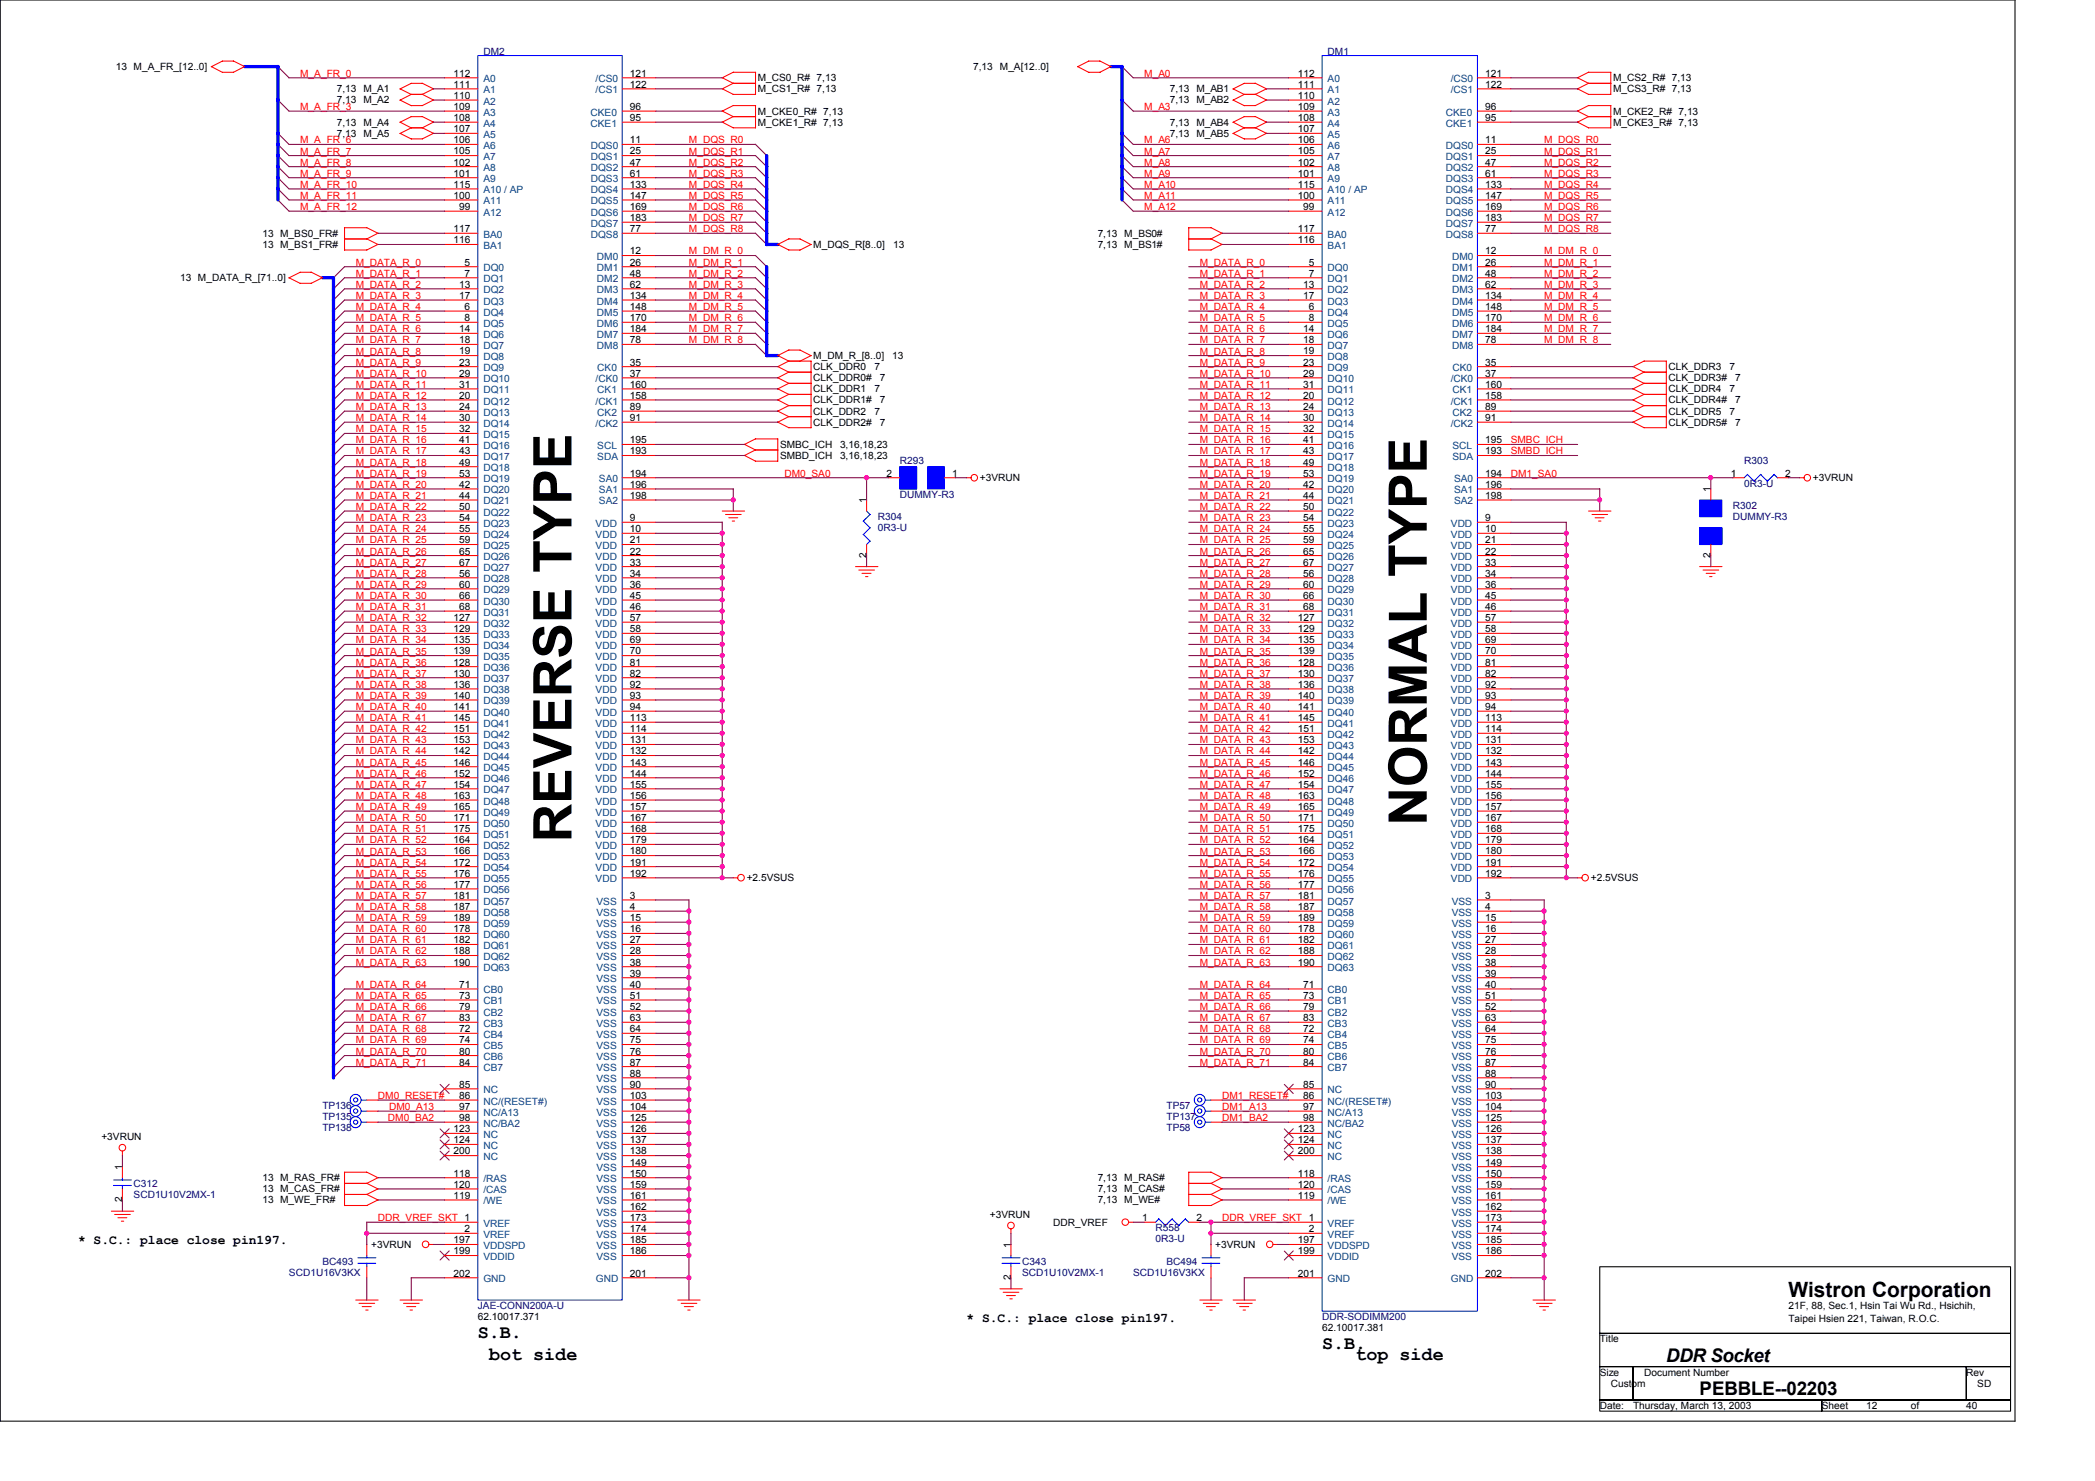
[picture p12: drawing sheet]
<svg xmlns="http://www.w3.org/2000/svg" width="297mm" height="210mm" viewBox="0 0 297 210" stroke-linecap="round" stroke-linejoin="round" font-family="sans-serif">
<defs><g id="words">
<g font-size="7.6">
<text x="81" y="119.4" transform="rotate(-90 81 119.4)">REVERSE TYPE</text>
<text x="202.3" y="117" transform="rotate(-90 202.3 117)">NORMAL TYPE</text>
</g>
<text font-size="3" x="253.6" y="183.9">Wistron Corporation</text>
<g font-size="2.7">
<text x="67.8" y="189.7">S.B.</text>
<text x="187.4" y="191.2">S.B.</text>
<text x="69.3" y="192.8">bot side</text>
<text x="192.2" y="192.8">top side</text>
<text x="236.3" y="193">DDR Socket</text>
<text x="241" y="197.7">PEBBLE--02203</text>
</g>
<g font-size="1.9">
<text x="11.1" y="176.4">* S.C.: place close pin197.</text>
<text x="137.1" y="187.4">* S.C.: place close pin197.</text>
</g>
<g font-size="1.4">
<text x="16.4" y="9.9">13 M_A_FR_[12..0]</text>
<text x="64.3" y="10.9">112</text>
<text x="89.3" y="10.9">121</text>
<text x="107.4" y="11.5">M_CS0_R# 7,13</text>
<text x="138" y="9.9">7,13 M_A[12..0]</text>
<text x="184" y="10.9">112</text>
<text x="210.6" y="10.9">121</text>
<text x="228.7" y="11.5">M_CS2_R# 7,13</text>
<text x="47.7" y="13.1">7,13 M_A1</text>
<text x="47.7" y="14.6">7,13 M_A2</text>
<text x="47.7" y="17.8">7,13 M_A4</text>
<text x="64.3" y="17.2">108</text>
<text x="64.3" y="14">110</text>
<text x="64.3" y="12.4">111</text>
<text x="64.3" y="15.6">109</text>
<text x="89.3" y="12.4">122</text>
<text x="89.3" y="15.6">96</text>
<text x="89.3" y="17.2">95</text>
<text x="107.4" y="13.1">M_CS1_R# 7,13</text>
<text x="107.4" y="17.8">M_CKE1_R# 7,13</text>
<text x="107.4" y="16.2">M_CKE0_R# 7,13</text>
<text x="165.9" y="13.1">7,13 M_AB1</text>
<text x="165.9" y="14.6">7,13 M_AB2</text>
<text x="165.9" y="17.8">7,13 M_AB4</text>
<text x="184" y="17.2">108</text>
<text x="184" y="14">110</text>
<text x="184" y="12.4">111</text>
<text x="184" y="15.6">109</text>
<text x="210.6" y="12.4">122</text>
<text x="210.6" y="15.6">96</text>
<text x="210.6" y="17.2">95</text>
<text x="228.7" y="16.2">M_CKE2_R# 7,13</text>
<text x="228.7" y="13.1">M_CS3_R# 7,13</text>
<text x="228.7" y="17.8">M_CKE3_R# 7,13</text>
<text x="47.7" y="19.4">7,13 M_A5</text>
<text x="64.3" y="21.9">105</text>
<text x="64.3" y="18.7">107</text>
<text x="64.3" y="23.5">102</text>
<text x="64.3" y="20.3">106</text>
<text x="89.3" y="20.3">11</text>
<text x="89.3" y="21.9">25</text>
<text x="89.3" y="23.5">47</text>
<text x="165.9" y="19.4">7,13 M_AB5</text>
<text x="184" y="21.9">105</text>
<text x="184" y="18.7">107</text>
<text x="184" y="23.5">102</text>
<text x="184" y="20.3">106</text>
<text x="210.6" y="20.3">11</text>
<text x="210.6" y="21.9">25</text>
<text x="210.6" y="23.5">47</text>
<text x="64.3" y="25">101</text>
<text x="64.3" y="28.2">100</text>
<text x="64.3" y="26.6">115</text>
<text x="65.1" y="29.8">99</text>
<text x="89.3" y="25">61</text>
<text x="89.3" y="26.6">133</text>
<text x="89.3" y="28.2">147</text>
<text x="89.3" y="29.8">169</text>
<text x="184" y="25">101</text>
<text x="184" y="28.2">100</text>
<text x="184" y="26.6">115</text>
<text x="184.8" y="29.8">99</text>
<text x="210.6" y="25">61</text>
<text x="210.6" y="26.6">133</text>
<text x="210.6" y="28.2">147</text>
<text x="210.6" y="29.8">169</text>
<text x="37.2" y="35.1">13 M_BS1_FR#</text>
<text x="37.2" y="33.5">13 M_BS0_FR#</text>
<text x="64.3" y="34.5">116</text>
<text x="64.3" y="32.9">117</text>
<text x="89.3" y="32.9">77</text>
<text x="89.3" y="31.3">183</text>
<text x="115.3" y="35.1">M_DQS_R[8..0]</text>
<text x="126.7" y="35.1">13</text>
<text x="155.6" y="33.5">7,13 M_BS0#</text>
<text x="155.6" y="35.1">7,13 M_BS1#</text>
<text x="184" y="34.5">116</text>
<text x="184" y="32.9">117</text>
<text x="210.6" y="32.9">77</text>
<text x="210.6" y="31.3">183</text>
<text x="25.5" y="39.9">13 M_DATA_R_[71..0]</text>
<text x="65.1" y="40.8">13</text>
<text x="65.9" y="37.6">5</text>
<text x="65.9" y="39.2">7</text>
<text x="89.3" y="36.1">12</text>
<text x="89.3" y="37.6">26</text>
<text x="89.3" y="39.2">48</text>
<text x="89.3" y="40.8">62</text>
<text x="184.8" y="40.8">13</text>
<text x="185.6" y="37.6">5</text>
<text x="185.6" y="39.2">7</text>
<text x="210.6" y="36.1">12</text>
<text x="210.6" y="37.6">26</text>
<text x="210.6" y="39.2">48</text>
<text x="210.6" y="40.8">62</text>
<text x="65.1" y="42.4">17</text>
<text x="65.1" y="47.1">14</text>
<text x="65.9" y="43.9">6</text>
<text x="65.9" y="45.5">8</text>
<text x="89.3" y="42.4">134</text>
<text x="89.3" y="43.9">148</text>
<text x="89.3" y="45.5">170</text>
<text x="89.3" y="47.1">184</text>
<text x="184.8" y="42.4">17</text>
<text x="184.8" y="47.1">14</text>
<text x="185.6" y="43.9">6</text>
<text x="185.6" y="45.5">8</text>
<text x="210.6" y="42.4">134</text>
<text x="210.6" y="43.9">148</text>
<text x="210.6" y="45.5">170</text>
<text x="210.6" y="47.1">184</text>
<text x="65.1" y="50.2">19</text>
<text x="65.1" y="51.8">23</text>
<text x="65.1" y="53.4">29</text>
<text x="65.1" y="48.7">18</text>
<text x="89.3" y="51.8">35</text>
<text x="89.3" y="53.4">37</text>
<text x="89.3" y="48.7">78</text>
<text x="115.3" y="52.5">CLK_DDR0</text>
<text x="115.3" y="50.9">M_DM_R_[8..0]</text>
<text x="124" y="52.5">7</text>
<text x="126.5" y="50.9">13</text>
<text x="184.8" y="50.2">19</text>
<text x="184.8" y="51.8">23</text>
<text x="184.8" y="53.4">29</text>
<text x="184.8" y="48.7">18</text>
<text x="210.6" y="51.8">35</text>
<text x="210.6" y="53.4">37</text>
<text x="210.6" y="48.7">78</text>
<text x="236.6" y="52.5">CLK_DDR3</text>
<text x="245.2" y="52.5">7</text>
<text x="65.1" y="55">31</text>
<text x="65.1" y="56.5">20</text>
<text x="65.1" y="58.1">24</text>
<text x="65.1" y="59.7">30</text>
<text x="89.3" y="58.1">89</text>
<text x="89.3" y="55">160</text>
<text x="89.3" y="59.7">91</text>
<text x="89.3" y="56.5">158</text>
<text x="115.3" y="58.8">CLK_DDR2</text>
<text x="115.3" y="55.6">CLK_DDR1</text>
<text x="115.3" y="54">CLK_DDR0#</text>
<text x="115.3" y="57.2">CLK_DDR1#</text>
<text x="124" y="58.8">7</text>
<text x="124" y="55.6">7</text>
<text x="124.8" y="54">7</text>
<text x="124.8" y="57.2">7</text>
<text x="184.8" y="55">31</text>
<text x="184.8" y="56.5">20</text>
<text x="184.8" y="58.1">24</text>
<text x="184.8" y="59.7">30</text>
<text x="210.6" y="58.1">89</text>
<text x="210.6" y="55">160</text>
<text x="210.6" y="59.7">91</text>
<text x="210.6" y="56.5">158</text>
<text x="236.6" y="54">CLK_DDR3#</text>
<text x="236.6" y="55.6">CLK_DDR4</text>
<text x="236.6" y="57.2">CLK_DDR4#</text>
<text x="236.6" y="58.8">CLK_DDR5</text>
<text x="245.2" y="55.6">7</text>
<text x="245.2" y="58.8">7</text>
<text x="246" y="54">7</text>
<text x="246" y="57.2">7</text>
<text x="65.1" y="62.8">41</text>
<text x="65.1" y="64.4">43</text>
<text x="65.1" y="66">49</text>
<text x="65.1" y="61.3">32</text>
<text x="89.3" y="64.4">193</text>
<text x="89.3" y="62.8">195</text>
<text x="110.6" y="63.5">SMBC_ICH</text>
<text x="110.6" y="65">SMBD_ICH</text>
<text x="115.3" y="60.3">CLK_DDR2#</text>
<text x="119.1" y="63.5">3,16,18,23</text>
<text x="119.1" y="65">3,16,18,23</text>
<text x="124.8" y="60.3">7</text>
<text x="184.8" y="62.8">41</text>
<text x="184.8" y="64.4">43</text>
<text x="184.8" y="66">49</text>
<text x="184.8" y="61.3">32</text>
<text x="210.6" y="62.8">195</text>
<text x="210.6" y="64.4">193</text>
<text x="236.6" y="60.3">CLK_DDR5#</text>
<text x="246" y="60.3">7</text>
<text x="65.1" y="67.6">53</text>
<text x="65.1" y="69.1">42</text>
<text x="65.1" y="70.7">44</text>
<text x="89.3" y="67.6">194</text>
<text x="89.3" y="69.1">196</text>
<text x="89.3" y="70.7">198</text>
<text x="122.8" y="71.3" transform="rotate(-90 122.8 71.3)">1</text>
<text x="125.7" y="67.6">2</text>
<text x="135" y="67.6">1</text>
<text x="138.9" y="68.2">+3VRUN</text>
<text x="184.8" y="67.6">53</text>
<text x="184.8" y="69.1">42</text>
<text x="184.8" y="70.7">44</text>
<text x="210.6" y="67.6">194</text>
<text x="210.6" y="69.1">196</text>
<text x="210.6" y="70.7">198</text>
<text x="242.5" y="69.8" transform="rotate(-90 242.5 69.8)">1</text>
<text x="245.4" y="67.6">1</text>
<text x="253.1" y="67.6">2</text>
<text x="257" y="68.2">+3VRUN</text>
<text x="65.1" y="75.4">55</text>
<text x="65.1" y="77">59</text>
<text x="65.1" y="72.3">50</text>
<text x="65.1" y="73.9">54</text>
<text x="89.3" y="73.9">9</text>
<text x="89.3" y="75.4">10</text>
<text x="89.3" y="77">21</text>
<text x="184.8" y="75.4">55</text>
<text x="184.8" y="77">59</text>
<text x="184.8" y="72.3">50</text>
<text x="184.8" y="73.9">54</text>
<text x="210.6" y="73.9">9</text>
<text x="210.6" y="75.4">10</text>
<text x="210.6" y="77">21</text>
<text x="65.1" y="78.6">65</text>
<text x="65.1" y="80.2">67</text>
<text x="65.1" y="81.7">56</text>
<text x="65.1" y="83.3">60</text>
<text x="89.3" y="83.3">36</text>
<text x="89.3" y="78.6">22</text>
<text x="89.3" y="80.2">33</text>
<text x="89.3" y="81.7">34</text>
<text x="122.8" y="79.1" transform="rotate(-90 122.8 79.1)">2</text>
<text x="184.8" y="78.6">65</text>
<text x="184.8" y="80.2">67</text>
<text x="184.8" y="81.7">56</text>
<text x="184.8" y="83.3">60</text>
<text x="210.6" y="83.3">36</text>
<text x="210.6" y="78.6">22</text>
<text x="210.6" y="80.2">33</text>
<text x="210.6" y="81.7">34</text>
<text x="242.5" y="79.1" transform="rotate(-90 242.5 79.1)">2</text>
<text x="64.3" y="88">127</text>
<text x="64.3" y="89.6">129</text>
<text x="65.1" y="84.9">66</text>
<text x="65.1" y="86.5">68</text>
<text x="89.3" y="84.9">45</text>
<text x="89.3" y="86.5">46</text>
<text x="89.3" y="88">57</text>
<text x="89.3" y="89.6">58</text>
<text x="184" y="88">127</text>
<text x="184" y="89.6">129</text>
<text x="184.8" y="84.9">66</text>
<text x="184.8" y="86.5">68</text>
<text x="210.6" y="84.9">45</text>
<text x="210.6" y="86.5">46</text>
<text x="210.6" y="88">57</text>
<text x="210.6" y="89.6">58</text>
<text x="64.3" y="91.2">135</text>
<text x="64.3" y="92.8">139</text>
<text x="64.3" y="94.3">128</text>
<text x="64.3" y="95.9">130</text>
<text x="89.3" y="91.2">69</text>
<text x="89.3" y="94.3">81</text>
<text x="89.3" y="92.8">70</text>
<text x="89.3" y="95.9">82</text>
<text x="184" y="91.2">135</text>
<text x="184" y="92.8">139</text>
<text x="184" y="94.3">128</text>
<text x="184" y="95.9">130</text>
<text x="210.6" y="91.2">69</text>
<text x="210.6" y="94.3">81</text>
<text x="210.6" y="92.8">70</text>
<text x="210.6" y="95.9">82</text>
<text x="64.3" y="100.6">141</text>
<text x="64.3" y="97.5">136</text>
<text x="64.3" y="99.1">140</text>
<text x="89.3" y="97.5">92</text>
<text x="89.3" y="100.6">94</text>
<text x="89.3" y="99.1">93</text>
<text x="184" y="100.6">141</text>
<text x="184" y="97.5">136</text>
<text x="184" y="99.1">140</text>
<text x="210.6" y="97.5">92</text>
<text x="210.6" y="100.6">94</text>
<text x="210.6" y="99.1">93</text>
<text x="64.3" y="102.2">145</text>
<text x="64.3" y="103.8">151</text>
<text x="64.3" y="105.3">153</text>
<text x="64.3" y="106.9">142</text>
<text x="89.3" y="102.2">113</text>
<text x="89.3" y="103.8">114</text>
<text x="89.3" y="105.3">131</text>
<text x="89.3" y="106.9">132</text>
<text x="184" y="102.2">145</text>
<text x="184" y="103.8">151</text>
<text x="184" y="105.3">153</text>
<text x="184" y="106.9">142</text>
<text x="210.6" y="102.2">113</text>
<text x="210.6" y="103.8">114</text>
<text x="210.6" y="105.3">131</text>
<text x="210.6" y="106.9">132</text>
<text x="64.3" y="113.2">163</text>
<text x="64.3" y="108.5">146</text>
<text x="64.3" y="110.1">152</text>
<text x="64.3" y="111.7">154</text>
<text x="89.3" y="110.1">144</text>
<text x="89.3" y="111.7">155</text>
<text x="89.3" y="108.5">143</text>
<text x="89.3" y="113.2">156</text>
<text x="184" y="113.2">163</text>
<text x="184" y="108.5">146</text>
<text x="184" y="110.1">152</text>
<text x="184" y="111.7">154</text>
<text x="210.6" y="110.1">144</text>
<text x="210.6" y="111.7">155</text>
<text x="210.6" y="108.5">143</text>
<text x="210.6" y="113.2">156</text>
<text x="64.3" y="114.8">165</text>
<text x="64.3" y="116.4">171</text>
<text x="64.3" y="118">175</text>
<text x="64.3" y="119.5">164</text>
<text x="89.3" y="118">168</text>
<text x="89.3" y="119.5">179</text>
<text x="89.3" y="114.8">157</text>
<text x="89.3" y="116.4">167</text>
<text x="184" y="114.8">165</text>
<text x="184" y="116.4">171</text>
<text x="184" y="118">175</text>
<text x="184" y="119.5">164</text>
<text x="210.6" y="118">168</text>
<text x="210.6" y="119.5">179</text>
<text x="210.6" y="114.8">157</text>
<text x="210.6" y="116.4">167</text>
<text x="64.3" y="125.8">177</text>
<text x="64.3" y="121.1">166</text>
<text x="64.3" y="122.7">172</text>
<text x="64.3" y="124.2">176</text>
<text x="89.3" y="121.1">180</text>
<text x="89.3" y="122.7">191</text>
<text x="89.3" y="124.2">192</text>
<text x="105.9" y="124.9">+2.5VSUS</text>
<text x="184" y="125.8">177</text>
<text x="184" y="121.1">166</text>
<text x="184" y="122.7">172</text>
<text x="184" y="124.2">176</text>
<text x="210.6" y="121.1">180</text>
<text x="210.6" y="122.7">191</text>
<text x="210.6" y="124.2">192</text>
<text x="225.5" y="124.9">+2.5VSUS</text>
<text x="64.3" y="127.4">181</text>
<text x="64.3" y="129">187</text>
<text x="64.3" y="130.6">189</text>
<text x="89.3" y="129">4</text>
<text x="89.3" y="127.4">3</text>
<text x="89.3" y="130.6">15</text>
<text x="184" y="127.4">181</text>
<text x="184" y="129">187</text>
<text x="184" y="130.6">189</text>
<text x="210.6" y="129">4</text>
<text x="210.6" y="127.4">3</text>
<text x="210.6" y="130.6">15</text>
<text x="64.3" y="132.1">178</text>
<text x="64.3" y="133.7">182</text>
<text x="64.3" y="135.3">188</text>
<text x="64.3" y="136.8">190</text>
<text x="89.3" y="133.7">27</text>
<text x="89.3" y="136.8">38</text>
<text x="89.3" y="135.3">28</text>
<text x="89.3" y="132.1">16</text>
<text x="184" y="132.1">178</text>
<text x="184" y="133.7">182</text>
<text x="184" y="135.3">188</text>
<text x="184" y="136.8">190</text>
<text x="210.6" y="133.7">27</text>
<text x="210.6" y="136.8">38</text>
<text x="210.6" y="135.3">28</text>
<text x="210.6" y="132.1">16</text>
<text x="65.1" y="140">71</text>
<text x="65.1" y="141.6">73</text>
<text x="65.1" y="143.2">79</text>
<text x="89.3" y="138.4">39</text>
<text x="89.3" y="143.2">52</text>
<text x="89.3" y="140">40</text>
<text x="89.3" y="141.6">51</text>
<text x="184.8" y="140">71</text>
<text x="184.8" y="141.6">73</text>
<text x="184.8" y="143.2">79</text>
<text x="210.6" y="138.4">39</text>
<text x="210.6" y="143.2">52</text>
<text x="210.6" y="140">40</text>
<text x="210.6" y="141.6">51</text>
<text x="65.1" y="144.7">83</text>
<text x="65.1" y="146.3">72</text>
<text x="65.1" y="147.9">74</text>
<text x="65.1" y="149.5">80</text>
<text x="89.3" y="146.3">64</text>
<text x="89.3" y="147.9">75</text>
<text x="89.3" y="149.5">76</text>
<text x="89.3" y="144.7">63</text>
<text x="184.8" y="144.7">83</text>
<text x="184.8" y="146.3">72</text>
<text x="184.8" y="147.9">74</text>
<text x="184.8" y="149.5">80</text>
<text x="210.6" y="146.3">64</text>
<text x="210.6" y="147.9">75</text>
<text x="210.6" y="149.5">76</text>
<text x="210.6" y="144.7">63</text>
<text x="65.1" y="151">84</text>
<text x="65.1" y="154.2">85</text>
<text x="65.1" y="155.7">86</text>
<text x="89.3" y="152.6">88</text>
<text x="89.3" y="151">87</text>
<text x="89.3" y="154.2">90</text>
<text x="89.3" y="155.7">103</text>
<text x="184.8" y="151">84</text>
<text x="184.8" y="154.2">85</text>
<text x="184.8" y="155.7">86</text>
<text x="210.6" y="152.6">88</text>
<text x="210.6" y="151">87</text>
<text x="210.6" y="154.2">90</text>
<text x="210.6" y="155.7">103</text>
<text x="14.4" y="161.6">+3VRUN</text>
<text x="64.3" y="160.5">123</text>
<text x="65.1" y="157.3">97</text>
<text x="65.1" y="158.9">98</text>
<text x="89.3" y="157.3">104</text>
<text x="89.3" y="160.5">126</text>
<text x="89.3" y="158.9">125</text>
<text x="184" y="160.5">123</text>
<text x="184.8" y="157.3">97</text>
<text x="184.8" y="158.9">98</text>
<text x="210.6" y="157.3">104</text>
<text x="210.6" y="160.5">126</text>
<text x="210.6" y="158.9">125</text>
<text x="17.3" y="165.8" transform="rotate(-90 17.3 165.8)">1</text>
<text x="37.2" y="167.4">13 M_RAS_FR#</text>
<text x="64.3" y="162.1">124</text>
<text x="64.3" y="163.6">200</text>
<text x="64.3" y="166.8">118</text>
<text x="89.3" y="162.1">137</text>
<text x="89.3" y="163.6">138</text>
<text x="89.3" y="165.2">149</text>
<text x="89.3" y="166.8">150</text>
<text x="155.6" y="167.4">7,13 M_RAS#</text>
<text x="184" y="162.1">124</text>
<text x="184" y="163.6">200</text>
<text x="184" y="166.8">118</text>
<text x="210.6" y="162.1">137</text>
<text x="210.6" y="163.6">138</text>
<text x="210.6" y="165.2">149</text>
<text x="210.6" y="166.8">150</text>
<text x="17.3" y="170.4" transform="rotate(-90 17.3 170.4)">2</text>
<text x="37.2" y="170.6">13 M_WE_FR#</text>
<text x="37.2" y="169">13 M_CAS_FR#</text>
<text x="64.3" y="169.9">119</text>
<text x="64.3" y="168.3">120</text>
<text x="89.3" y="168.3">159</text>
<text x="89.3" y="169.9">161</text>
<text x="89.3" y="171.5">162</text>
<text x="89.3" y="173.1">173</text>
<text x="140.4" y="172.6">+3VRUN</text>
<text x="149.3" y="173.7">DDR_VREF</text>
<text x="155.6" y="169">7,13 M_CAS#</text>
<text x="155.6" y="170.6">7,13 M_WE#</text>
<text x="161.9" y="173.1">1</text>
<text x="169.6" y="173.1">2</text>
<text x="184" y="169.9">119</text>
<text x="184" y="168.3">120</text>
<text x="210.6" y="168.3">159</text>
<text x="210.6" y="169.9">161</text>
<text x="210.6" y="171.5">162</text>
<text x="210.6" y="173.1">173</text>
<text x="52.6" y="176.9">+3VRUN</text>
<text x="64.3" y="176.2">197</text>
<text x="64.3" y="177.8">199</text>
<text x="65.9" y="174.6">2</text>
<text x="89.3" y="174.6">174</text>
<text x="89.3" y="176.2">185</text>
<text x="89.3" y="177.8">186</text>
<text x="143.3" y="176.8" transform="rotate(-90 143.3 176.8)">1</text>
<text x="172.3" y="176.9">+3VRUN</text>
<text x="184" y="176.2">197</text>
<text x="184" y="177.8">199</text>
<text x="185.6" y="174.6">2</text>
<text x="210.6" y="174.6">174</text>
<text x="210.6" y="176.2">185</text>
<text x="210.6" y="177.8">186</text>
<text x="64.3" y="181">202</text>
<text x="89.3" y="181">201</text>
<text x="143.3" y="181.4" transform="rotate(-90 143.3 181.4)">2</text>
<text x="184" y="181">201</text>
<text x="210.6" y="181">202</text>
<text x="253.6" y="185.5">21F, 88, Sec.1, Hsin Tai Wu Rd., Hsichih,</text>
<text x="67.8" y="187.1">62.10017.371</text>
<text x="187.4" y="188.7">62.10017.381</text>
<text x="226.8" y="190.2">Title</text>
<text x="253.6" y="187.4">Taipei Hsien 221, Taiwan, R.O.C.</text>
<text x="226.8" y="195">Size</text>
<text x="228.4" y="196.6">Custom</text>
<text x="233.1" y="195">Document Number</text>
<text x="278.8" y="195">Rev</text>
<text x="280.3" y="196.6">SD</text>
<text x="226.8" y="199.7">Date:</text>
<text x="231.5" y="199.7">Thursday, March 13, 2003</text>
<text x="258.3" y="199.7">Sheet</text>
<text x="264.6" y="199.7">12</text>
<text x="270.9" y="199.7">of</text>
<text x="278.8" y="199.7">40</text>
</g>
<g font-size="1.4" fill="#f00">
<text x="42.6" y="10.9">M_A_FR_0</text>
<text x="162.2" y="10.9">M_A0</text>
<text x="42.6" y="15.6">M_A_FR_3</text>
<text x="162.2" y="15.6">M_A3</text>
<text x="42.6" y="20.3">M_A_FR_6</text>
<text x="42.6" y="23.5">M_A_FR_8</text>
<text x="42.6" y="21.9">M_A_FR_7</text>
<text x="97.7" y="20.3">M_DQS_R0</text>
<text x="97.7" y="21.9">M_DQS_R1</text>
<text x="97.7" y="23.5">M_DQS_R2</text>
<text x="162.2" y="20.3">M_A6</text>
<text x="162.2" y="21.9">M_A7</text>
<text x="162.2" y="23.5">M_A8</text>
<text x="218.9" y="20.3">M_DQS_R0</text>
<text x="218.9" y="21.9">M_DQS_R1</text>
<text x="218.9" y="23.5">M_DQS_R2</text>
<text x="42.6" y="26.6">M_A_FR_10</text>
<text x="42.6" y="28.2">M_A_FR_11</text>
<text x="42.6" y="29.8">M_A_FR_12</text>
<text x="42.6" y="25">M_A_FR_9</text>
<text x="97.7" y="29.8">M_DQS_R6</text>
<text x="97.7" y="25">M_DQS_R3</text>
<text x="97.7" y="26.6">M_DQS_R4</text>
<text x="97.7" y="28.2">M_DQS_R5</text>
<text x="162.2" y="25">M_A9</text>
<text x="162.2" y="28.2">M_A11</text>
<text x="162.2" y="26.6">M_A10</text>
<text x="162.2" y="29.8">M_A12</text>
<text x="218.9" y="25">M_DQS_R3</text>
<text x="218.9" y="26.6">M_DQS_R4</text>
<text x="218.9" y="28.2">M_DQS_R5</text>
<text x="218.9" y="29.8">M_DQS_R6</text>
<text x="97.7" y="31.3">M_DQS_R7</text>
<text x="97.7" y="32.9">M_DQS_R8</text>
<text x="218.9" y="31.3">M_DQS_R7</text>
<text x="218.9" y="32.9">M_DQS_R8</text>
<text x="50.4" y="39.2">M_DATA_R_1</text>
<text x="50.4" y="37.7">M_DATA_R_0</text>
<text x="50.4" y="40.8">M_DATA_R_2</text>
<text x="97.7" y="36.1">M_DM_R_0</text>
<text x="97.7" y="37.7">M_DM_R_1</text>
<text x="97.7" y="39.2">M_DM_R_2</text>
<text x="97.7" y="40.8">M_DM_R_3</text>
<text x="170.1" y="39.2">M_DATA_R_1</text>
<text x="170.1" y="40.8">M_DATA_R_2</text>
<text x="170.1" y="37.7">M_DATA_R_0</text>
<text x="218.9" y="37.7">M_DM_R_1</text>
<text x="218.9" y="39.2">M_DM_R_2</text>
<text x="218.9" y="40.8">M_DM_R_3</text>
<text x="218.9" y="36.1">M_DM_R_0</text>
<text x="50.4" y="42.4">M_DATA_R_3</text>
<text x="50.4" y="43.9">M_DATA_R_4</text>
<text x="50.4" y="47.1">M_DATA_R_6</text>
<text x="50.4" y="45.5">M_DATA_R_5</text>
<text x="97.7" y="45.5">M_DM_R_6</text>
<text x="97.7" y="47.1">M_DM_R_7</text>
<text x="97.7" y="42.4">M_DM_R_4</text>
<text x="97.7" y="43.9">M_DM_R_5</text>
<text x="170.1" y="42.4">M_DATA_R_3</text>
<text x="170.1" y="43.9">M_DATA_R_4</text>
<text x="170.1" y="45.5">M_DATA_R_5</text>
<text x="170.1" y="47.1">M_DATA_R_6</text>
<text x="218.9" y="45.5">M_DM_R_6</text>
<text x="218.9" y="47.1">M_DM_R_7</text>
<text x="218.9" y="42.4">M_DM_R_4</text>
<text x="218.9" y="43.9">M_DM_R_5</text>
<text x="50.4" y="53.4">M_DATA_R_10</text>
<text x="50.4" y="51.8">M_DATA_R_9</text>
<text x="50.4" y="50.3">M_DATA_R_8</text>
<text x="50.4" y="48.7">M_DATA_R_7</text>
<text x="97.7" y="48.7">M_DM_R_8</text>
<text x="170.1" y="53.4">M_DATA_R_10</text>
<text x="170.1" y="48.7">M_DATA_R_7</text>
<text x="170.1" y="50.3">M_DATA_R_8</text>
<text x="170.1" y="51.8">M_DATA_R_9</text>
<text x="218.9" y="48.7">M_DM_R_8</text>
<text x="50.4" y="58.1">M_DATA_R_13</text>
<text x="50.4" y="59.7">M_DATA_R_14</text>
<text x="50.4" y="55">M_DATA_R_11</text>
<text x="50.4" y="56.5">M_DATA_R_12</text>
<text x="170.1" y="55">M_DATA_R_11</text>
<text x="170.1" y="56.5">M_DATA_R_12</text>
<text x="170.1" y="58.1">M_DATA_R_13</text>
<text x="170.1" y="59.7">M_DATA_R_14</text>
<text x="50.4" y="62.8">M_DATA_R_16</text>
<text x="50.4" y="64.4">M_DATA_R_17</text>
<text x="50.4" y="66">M_DATA_R_18</text>
<text x="50.4" y="61.3">M_DATA_R_15</text>
<text x="170.1" y="61.3">M_DATA_R_15</text>
<text x="170.1" y="62.8">M_DATA_R_16</text>
<text x="170.1" y="64.4">M_DATA_R_17</text>
<text x="170.1" y="66">M_DATA_R_18</text>
<text x="214.2" y="64.4">SMBD_ICH</text>
<text x="214.2" y="62.8">SMBC_ICH</text>
<text x="50.4" y="70.7">M_DATA_R_21</text>
<text x="50.4" y="67.6">M_DATA_R_19</text>
<text x="50.4" y="69.2">M_DATA_R_20</text>
<text x="111.2" y="67.6">DM0_SA0</text>
<text x="170.1" y="67.6">M_DATA_R_19</text>
<text x="170.1" y="69.2">M_DATA_R_20</text>
<text x="170.1" y="70.7">M_DATA_R_21</text>
<text x="214.2" y="67.6">DM1_SA0</text>
<text x="50.4" y="72.3">M_DATA_R_22</text>
<text x="50.4" y="73.9">M_DATA_R_23</text>
<text x="50.4" y="75.4">M_DATA_R_24</text>
<text x="50.4" y="77">M_DATA_R_25</text>
<text x="170.1" y="72.3">M_DATA_R_22</text>
<text x="170.1" y="73.9">M_DATA_R_23</text>
<text x="170.1" y="75.4">M_DATA_R_24</text>
<text x="170.1" y="77">M_DATA_R_25</text>
<text x="50.4" y="78.6">M_DATA_R_26</text>
<text x="50.4" y="80.2">M_DATA_R_27</text>
<text x="50.4" y="81.7">M_DATA_R_28</text>
<text x="50.4" y="83.3">M_DATA_R_29</text>
<text x="170.1" y="78.6">M_DATA_R_26</text>
<text x="170.1" y="80.2">M_DATA_R_27</text>
<text x="170.1" y="81.7">M_DATA_R_28</text>
<text x="170.1" y="83.3">M_DATA_R_29</text>
<text x="50.4" y="86.5">M_DATA_R_31</text>
<text x="50.4" y="88">M_DATA_R_32</text>
<text x="50.4" y="89.6">M_DATA_R_33</text>
<text x="50.4" y="84.9">M_DATA_R_30</text>
<text x="170.1" y="86.5">M_DATA_R_31</text>
<text x="170.1" y="88">M_DATA_R_32</text>
<text x="170.1" y="89.6">M_DATA_R_33</text>
<text x="170.1" y="84.9">M_DATA_R_30</text>
<text x="50.4" y="94.3">M_DATA_R_36</text>
<text x="50.4" y="91.2">M_DATA_R_34</text>
<text x="50.4" y="95.9">M_DATA_R_37</text>
<text x="50.4" y="92.8">M_DATA_R_35</text>
<text x="170.1" y="92.8">M_DATA_R_35</text>
<text x="170.1" y="94.3">M_DATA_R_36</text>
<text x="170.1" y="95.9">M_DATA_R_37</text>
<text x="170.1" y="91.2">M_DATA_R_34</text>
<text x="50.4" y="97.5">M_DATA_R_38</text>
<text x="50.4" y="99.1">M_DATA_R_39</text>
<text x="50.4" y="100.6">M_DATA_R_40</text>
<text x="170.1" y="99.1">M_DATA_R_39</text>
<text x="170.1" y="100.6">M_DATA_R_40</text>
<text x="170.1" y="97.5">M_DATA_R_38</text>
<text x="50.4" y="102.2">M_DATA_R_41</text>
<text x="50.4" y="103.8">M_DATA_R_42</text>
<text x="50.4" y="105.4">M_DATA_R_43</text>
<text x="50.4" y="106.9">M_DATA_R_44</text>
<text x="170.1" y="102.2">M_DATA_R_41</text>
<text x="170.1" y="103.8">M_DATA_R_42</text>
<text x="170.1" y="105.4">M_DATA_R_43</text>
<text x="170.1" y="106.9">M_DATA_R_44</text>
<text x="50.4" y="110.1">M_DATA_R_46</text>
<text x="50.4" y="111.7">M_DATA_R_47</text>
<text x="50.4" y="113.2">M_DATA_R_48</text>
<text x="50.4" y="108.5">M_DATA_R_45</text>
<text x="170.1" y="111.7">M_DATA_R_47</text>
<text x="170.1" y="113.2">M_DATA_R_48</text>
<text x="170.1" y="108.5">M_DATA_R_45</text>
<text x="170.1" y="110.1">M_DATA_R_46</text>
<text x="50.4" y="114.8">M_DATA_R_49</text>
<text x="50.4" y="116.4">M_DATA_R_50</text>
<text x="50.4" y="118">M_DATA_R_51</text>
<text x="50.4" y="119.5">M_DATA_R_52</text>
<text x="170.1" y="116.4">M_DATA_R_50</text>
<text x="170.1" y="118">M_DATA_R_51</text>
<text x="170.1" y="119.5">M_DATA_R_52</text>
<text x="170.1" y="114.8">M_DATA_R_49</text>
<text x="50.4" y="125.8">M_DATA_R_56</text>
<text x="50.4" y="122.7">M_DATA_R_54</text>
<text x="50.4" y="124.3">M_DATA_R_55</text>
<text x="50.4" y="121.1">M_DATA_R_53</text>
<text x="170.1" y="121.1">M_DATA_R_53</text>
<text x="170.1" y="122.7">M_DATA_R_54</text>
<text x="170.1" y="124.3">M_DATA_R_55</text>
<text x="170.1" y="125.8">M_DATA_R_56</text>
<text x="50.4" y="127.4">M_DATA_R_57</text>
<text x="50.4" y="129">M_DATA_R_58</text>
<text x="50.4" y="130.6">M_DATA_R_59</text>
<text x="170.1" y="130.6">M_DATA_R_59</text>
<text x="170.1" y="127.4">M_DATA_R_57</text>
<text x="170.1" y="129">M_DATA_R_58</text>
<text x="50.4" y="132.1">M_DATA_R_60</text>
<text x="50.4" y="133.7">M_DATA_R_61</text>
<text x="50.4" y="135.3">M_DATA_R_62</text>
<text x="50.4" y="136.9">M_DATA_R_63</text>
<text x="170.1" y="136.9">M_DATA_R_63</text>
<text x="170.1" y="132.1">M_DATA_R_60</text>
<text x="170.1" y="133.7">M_DATA_R_61</text>
<text x="170.1" y="135.3">M_DATA_R_62</text>
<text x="50.4" y="143.2">M_DATA_R_66</text>
<text x="50.4" y="140">M_DATA_R_64</text>
<text x="50.4" y="141.6">M_DATA_R_65</text>
<text x="170.1" y="140">M_DATA_R_64</text>
<text x="170.1" y="141.6">M_DATA_R_65</text>
<text x="170.1" y="143.2">M_DATA_R_66</text>
<text x="50.4" y="144.7">M_DATA_R_67</text>
<text x="50.4" y="146.3">M_DATA_R_68</text>
<text x="50.4" y="147.9">M_DATA_R_69</text>
<text x="50.4" y="149.5">M_DATA_R_70</text>
<text x="170.1" y="144.7">M_DATA_R_67</text>
<text x="170.1" y="146.3">M_DATA_R_68</text>
<text x="170.1" y="147.9">M_DATA_R_69</text>
<text x="170.1" y="149.5">M_DATA_R_70</text>
<text x="50.4" y="151">M_DATA_R_71</text>
<text x="53.6" y="155.8">DM0_RESET#</text>
<text x="170.1" y="151">M_DATA_R_71</text>
<text x="173.3" y="155.8">DM1_RESET#</text>
<text x="55" y="158.9">DM0_BA2</text>
<text x="55.2" y="157.3">DM0_A13</text>
<text x="173.3" y="157.3">DM1_A13</text>
<text x="173.3" y="158.9">DM1_BA2</text>
<text x="53.6" y="173.1">DDR_VREF_SKT 1</text>
<text x="173.3" y="173.1">DDR_VREF_SKT 1</text>
</g>
<g font-size="1.4" fill="#000080">
<text x="68.5" y="7.7">DM2</text>
<text x="188.2" y="7.7">DM1</text>
<text x="127.6" y="65.8">R293</text>
<text x="247.3" y="65.8">R303</text>
<text x="127.6" y="70.6">DUMMY-R3</text>
<text x="247.3" y="69">0R3-U</text>
<text x="124.5" y="73.7">R304</text>
<text x="124.5" y="75.3">0R3-U</text>
<text x="245.7" y="72.1">R302</text>
<text x="245.7" y="73.7">DUMMY-R3</text>
<text x="45.7" y="157.2">TP136</text>
<text x="45.7" y="158.7">TP135</text>
<text x="45.7" y="160.3">TP138</text>
<text x="165.4" y="157.2">TP57</text>
<text x="165.4" y="158.7">TP137</text>
<text x="165.4" y="160.3">TP58</text>
<text x="18.9" y="168.2">C312</text>
<text x="18.9" y="169.8">SCD1U10V2MX-1</text>
<text x="45.7" y="179.2">BC493</text>
<text x="144.9" y="179.2">C343</text>
<text x="163.8" y="174.5">R558</text>
<text x="163.8" y="176.1">0R3-U</text>
<text x="165.4" y="179.2">BC494</text>
<text x="41" y="180.8">SCD1U16V3KX</text>
<text x="67.8" y="185.5">JAE-CONN200A-U</text>
<text x="144.9" y="180.8">SCD1U10V2MX-1</text>
<text x="160.7" y="180.8">SCD1U16V3KX</text>
<text x="187.4" y="187.1">DDR-SODIMM200</text>
</g>
<g font-size="1.4" fill="#004080">
<text x="68.5" y="11.7">A0</text>
<text x="84.5" y="11.7">/CS0</text>
<text x="188.2" y="11.7">A0</text>
<text x="205.7" y="11.7">/CS0</text>
<text x="68.5" y="18">A4</text>
<text x="68.5" y="14.8">A2</text>
<text x="68.5" y="13.2">A1</text>
<text x="68.5" y="16.4">A3</text>
<text x="83.7" y="16.4">CKE0</text>
<text x="83.7" y="18">CKE1</text>
<text x="84.5" y="13.2">/CS1</text>
<text x="188.2" y="18">A4</text>
<text x="188.2" y="14.8">A2</text>
<text x="188.2" y="13.2">A1</text>
<text x="188.2" y="16.4">A3</text>
<text x="205" y="16.4">CKE0</text>
<text x="205" y="18">CKE1</text>
<text x="205.7" y="13.2">/CS1</text>
<text x="68.5" y="22.7">A7</text>
<text x="68.5" y="19.5">A5</text>
<text x="68.5" y="21.1">A6</text>
<text x="83.8" y="21.1">DQS0</text>
<text x="83.8" y="22.7">DQS1</text>
<text x="188.2" y="22.7">A7</text>
<text x="188.2" y="19.5">A5</text>
<text x="188.2" y="21.1">A6</text>
<text x="205" y="21.1">DQS0</text>
<text x="205" y="22.7">DQS1</text>
<text x="68.5" y="25.8">A9</text>
<text x="68.5" y="29">A11</text>
<text x="68.5" y="24.3">A8</text>
<text x="68.5" y="27.4">A10 / AP</text>
<text x="83.8" y="24.3">DQS2</text>
<text x="83.8" y="25.8">DQS3</text>
<text x="83.8" y="27.4">DQS4</text>
<text x="83.8" y="29">DQS5</text>
<text x="188.2" y="25.8">A9</text>
<text x="188.2" y="29">A11</text>
<text x="188.2" y="24.3">A8</text>
<text x="188.2" y="27.4">A10 / AP</text>
<text x="205" y="24.3">DQS2</text>
<text x="205" y="25.8">DQS3</text>
<text x="205" y="27.4">DQS4</text>
<text x="205" y="29">DQS5</text>
<text x="68.5" y="35.3">BA1</text>
<text x="68.5" y="33.7">BA0</text>
<text x="68.5" y="30.6">A12</text>
<text x="83.8" y="33.7">DQS8</text>
<text x="83.8" y="30.6">DQS6</text>
<text x="83.8" y="32.1">DQS7</text>
<text x="188.2" y="35.3">BA1</text>
<text x="188.2" y="33.7">BA0</text>
<text x="188.2" y="30.6">A12</text>
<text x="205" y="33.7">DQS8</text>
<text x="205" y="30.6">DQS6</text>
<text x="205" y="32.1">DQS7</text>
<text x="68.5" y="38.4">DQ0</text>
<text x="68.5" y="40">DQ1</text>
<text x="68.5" y="41.6">DQ2</text>
<text x="84.6" y="36.9">DM0</text>
<text x="84.6" y="38.4">DM1</text>
<text x="84.6" y="40">DM2</text>
<text x="84.6" y="41.6">DM3</text>
<text x="188.2" y="38.4">DQ0</text>
<text x="188.2" y="40">DQ1</text>
<text x="188.2" y="41.6">DQ2</text>
<text x="205.9" y="36.9">DM0</text>
<text x="205.9" y="38.4">DM1</text>
<text x="205.9" y="40">DM2</text>
<text x="205.9" y="41.6">DM3</text>
<text x="68.5" y="43.2">DQ3</text>
<text x="68.5" y="44.7">DQ4</text>
<text x="68.5" y="46.3">DQ5</text>
<text x="68.5" y="47.9">DQ6</text>
<text x="84.6" y="43.2">DM4</text>
<text x="84.6" y="44.7">DM5</text>
<text x="84.6" y="46.3">DM6</text>
<text x="84.6" y="47.9">DM7</text>
<text x="188.2" y="43.2">DQ3</text>
<text x="188.2" y="44.7">DQ4</text>
<text x="188.2" y="46.3">DQ5</text>
<text x="188.2" y="47.9">DQ6</text>
<text x="205.9" y="43.2">DM4</text>
<text x="205.9" y="44.7">DM5</text>
<text x="205.9" y="46.3">DM6</text>
<text x="205.9" y="47.9">DM7</text>
<text x="68.5" y="51">DQ8</text>
<text x="68.5" y="52.6">DQ9</text>
<text x="68.5" y="49.5">DQ7</text>
<text x="84.6" y="49.5">DM8</text>
<text x="84.7" y="52.6">CK0</text>
<text x="188.2" y="51">DQ8</text>
<text x="188.2" y="52.6">DQ9</text>
<text x="188.2" y="49.5">DQ7</text>
<text x="205.9" y="49.5">DM8</text>
<text x="205.9" y="52.6">CK0</text>
<text x="68.5" y="54.2">DQ10</text>
<text x="68.5" y="55.8">DQ11</text>
<text x="68.5" y="57.3">DQ12</text>
<text x="68.5" y="58.9">DQ13</text>
<text x="84.5" y="54.2">/CK0</text>
<text x="84.5" y="57.3">/CK1</text>
<text x="84.7" y="58.9">CK2</text>
<text x="84.7" y="55.8">CK1</text>
<text x="188.2" y="54.2">DQ10</text>
<text x="188.2" y="55.8">DQ11</text>
<text x="188.2" y="57.3">DQ12</text>
<text x="188.2" y="58.9">DQ13</text>
<text x="205.7" y="54.2">/CK0</text>
<text x="205.7" y="57.3">/CK1</text>
<text x="205.9" y="58.9">CK2</text>
<text x="205.9" y="55.8">CK1</text>
<text x="68.5" y="63.6">DQ16</text>
<text x="68.5" y="65.2">DQ17</text>
<text x="68.5" y="60.5">DQ14</text>
<text x="68.5" y="62.1">DQ15</text>
<text x="84.5" y="60.5">/CK2</text>
<text x="84.7" y="65.2">SDA</text>
<text x="84.7" y="63.6">SCL</text>
<text x="188.2" y="63.6">DQ16</text>
<text x="188.2" y="65.2">DQ17</text>
<text x="188.2" y="60.5">DQ14</text>
<text x="188.2" y="62.1">DQ15</text>
<text x="205.7" y="60.5">/CK2</text>
<text x="205.9" y="65.2">SDA</text>
<text x="205.9" y="63.6">SCL</text>
<text x="68.5" y="66.8">DQ18</text>
<text x="68.5" y="68.3">DQ19</text>
<text x="68.5" y="69.9">DQ20</text>
<text x="68.5" y="71.5">DQ21</text>
<text x="84.9" y="68.3">SA0</text>
<text x="84.9" y="69.9">SA1</text>
<text x="84.9" y="71.5">SA2</text>
<text x="188.2" y="66.8">DQ18</text>
<text x="188.2" y="68.3">DQ19</text>
<text x="188.2" y="69.9">DQ20</text>
<text x="188.2" y="71.5">DQ21</text>
<text x="206.2" y="68.3">SA0</text>
<text x="206.2" y="69.9">SA1</text>
<text x="206.2" y="71.5">SA2</text>
<text x="68.5" y="76.2">DQ24</text>
<text x="68.5" y="77.8">DQ25</text>
<text x="68.5" y="73.1">DQ22</text>
<text x="68.5" y="74.7">DQ23</text>
<text x="84.5" y="74.7">VDD</text>
<text x="84.5" y="76.2">VDD</text>
<text x="84.5" y="77.8">VDD</text>
<text x="188.2" y="76.2">DQ24</text>
<text x="188.2" y="77.8">DQ25</text>
<text x="188.2" y="73.1">DQ22</text>
<text x="188.2" y="74.7">DQ23</text>
<text x="205.7" y="74.7">VDD</text>
<text x="205.7" y="76.2">VDD</text>
<text x="205.7" y="77.8">VDD</text>
<text x="68.5" y="79.4">DQ26</text>
<text x="68.5" y="81">DQ27</text>
<text x="68.5" y="82.5">DQ28</text>
<text x="84.5" y="79.4">VDD</text>
<text x="84.5" y="81">VDD</text>
<text x="84.5" y="82.5">VDD</text>
<text x="188.2" y="79.4">DQ26</text>
<text x="188.2" y="81">DQ27</text>
<text x="188.2" y="82.5">DQ28</text>
<text x="205.7" y="79.4">VDD</text>
<text x="205.7" y="81">VDD</text>
<text x="205.7" y="82.5">VDD</text>
<text x="68.5" y="88.8">DQ32</text>
<text x="68.5" y="84.1">DQ29</text>
<text x="68.5" y="85.7">DQ30</text>
<text x="68.5" y="87.2">DQ31</text>
<text x="84.5" y="85.7">VDD</text>
<text x="84.5" y="84.1">VDD</text>
<text x="84.5" y="87.2">VDD</text>
<text x="84.5" y="88.8">VDD</text>
<text x="188.2" y="88.8">DQ32</text>
<text x="188.2" y="84.1">DQ29</text>
<text x="188.2" y="85.7">DQ30</text>
<text x="188.2" y="87.2">DQ31</text>
<text x="205.7" y="85.7">VDD</text>
<text x="205.7" y="84.1">VDD</text>
<text x="205.7" y="87.2">VDD</text>
<text x="205.7" y="88.8">VDD</text>
<text x="68.5" y="90.4">DQ33</text>
<text x="68.5" y="92">DQ34</text>
<text x="68.5" y="93.6">DQ35</text>
<text x="68.5" y="95.1">DQ36</text>
<text x="84.5" y="92">VDD</text>
<text x="84.5" y="90.4">VDD</text>
<text x="84.5" y="95.1">VDD</text>
<text x="84.5" y="93.6">VDD</text>
<text x="188.2" y="90.4">DQ33</text>
<text x="188.2" y="92">DQ34</text>
<text x="188.2" y="93.6">DQ35</text>
<text x="188.2" y="95.1">DQ36</text>
<text x="205.7" y="92">VDD</text>
<text x="205.7" y="90.4">VDD</text>
<text x="205.7" y="95.1">VDD</text>
<text x="205.7" y="93.6">VDD</text>
<text x="68.5" y="101.4">DQ40</text>
<text x="68.5" y="96.7">DQ37</text>
<text x="68.5" y="98.3">DQ38</text>
<text x="68.5" y="99.8">DQ39</text>
<text x="84.5" y="98.3">VDD</text>
<text x="84.5" y="101.4">VDD</text>
<text x="84.5" y="96.7">VDD</text>
<text x="84.5" y="99.8">VDD</text>
<text x="188.2" y="101.4">DQ40</text>
<text x="188.2" y="96.7">DQ37</text>
<text x="188.2" y="98.3">DQ38</text>
<text x="188.2" y="99.8">DQ39</text>
<text x="205.7" y="98.3">VDD</text>
<text x="205.7" y="101.4">VDD</text>
<text x="205.7" y="96.7">VDD</text>
<text x="205.7" y="99.8">VDD</text>
<text x="68.5" y="103">DQ41</text>
<text x="68.5" y="104.6">DQ42</text>
<text x="68.5" y="106.2">DQ43</text>
<text x="68.5" y="107.7">DQ44</text>
<text x="84.5" y="103">VDD</text>
<text x="84.5" y="104.6">VDD</text>
<text x="84.5" y="106.2">VDD</text>
<text x="84.5" y="107.7">VDD</text>
<text x="188.2" y="103">DQ41</text>
<text x="188.2" y="104.6">DQ42</text>
<text x="188.2" y="106.2">DQ43</text>
<text x="188.2" y="107.7">DQ44</text>
<text x="205.7" y="103">VDD</text>
<text x="205.7" y="104.6">VDD</text>
<text x="205.7" y="106.2">VDD</text>
<text x="205.7" y="107.7">VDD</text>
<text x="68.5" y="109.3">DQ45</text>
<text x="68.5" y="110.9">DQ46</text>
<text x="68.5" y="112.5">DQ47</text>
<text x="84.5" y="110.9">VDD</text>
<text x="84.5" y="112.5">VDD</text>
<text x="84.5" y="109.3">VDD</text>
<text x="188.2" y="109.3">DQ45</text>
<text x="188.2" y="110.9">DQ46</text>
<text x="188.2" y="112.5">DQ47</text>
<text x="205.7" y="110.9">VDD</text>
<text x="205.7" y="112.5">VDD</text>
<text x="205.7" y="109.3">VDD</text>
<text x="68.5" y="114">DQ48</text>
<text x="68.5" y="115.6">DQ49</text>
<text x="68.5" y="117.2">DQ50</text>
<text x="68.5" y="118.7">DQ51</text>
<text x="84.5" y="118.7">VDD</text>
<text x="84.5" y="114">VDD</text>
<text x="84.5" y="115.6">VDD</text>
<text x="84.5" y="117.2">VDD</text>
<text x="188.2" y="114">DQ48</text>
<text x="188.2" y="115.6">DQ49</text>
<text x="188.2" y="117.2">DQ50</text>
<text x="188.2" y="118.7">DQ51</text>
<text x="205.7" y="118.7">VDD</text>
<text x="205.7" y="114">VDD</text>
<text x="205.7" y="115.6">VDD</text>
<text x="205.7" y="117.2">VDD</text>
<text x="68.5" y="120.3">DQ52</text>
<text x="68.5" y="121.9">DQ53</text>
<text x="68.5" y="123.5">DQ54</text>
<text x="68.5" y="125.1">DQ55</text>
<text x="84.5" y="121.9">VDD</text>
<text x="84.5" y="120.3">VDD</text>
<text x="84.5" y="123.5">VDD</text>
<text x="84.5" y="125.1">VDD</text>
<text x="188.2" y="120.3">DQ52</text>
<text x="188.2" y="121.9">DQ53</text>
<text x="188.2" y="123.5">DQ54</text>
<text x="188.2" y="125.1">DQ55</text>
<text x="205.7" y="121.9">VDD</text>
<text x="205.7" y="120.3">VDD</text>
<text x="205.7" y="123.5">VDD</text>
<text x="205.7" y="125.1">VDD</text>
<text x="68.5" y="126.6">DQ56</text>
<text x="68.5" y="128.2">DQ57</text>
<text x="68.5" y="129.8">DQ58</text>
<text x="68.5" y="131.3">DQ59</text>
<text x="84.6" y="129.8">VSS</text>
<text x="84.6" y="128.2">VSS</text>
<text x="84.6" y="131.3">VSS</text>
<text x="188.2" y="126.6">DQ56</text>
<text x="188.2" y="128.2">DQ57</text>
<text x="188.2" y="129.8">DQ58</text>
<text x="188.2" y="131.3">DQ59</text>
<text x="205.8" y="129.8">VSS</text>
<text x="205.8" y="128.2">VSS</text>
<text x="205.8" y="131.3">VSS</text>
<text x="68.5" y="132.9">DQ60</text>
<text x="68.5" y="134.5">DQ61</text>
<text x="68.5" y="136.1">DQ62</text>
<text x="68.5" y="137.6">DQ63</text>
<text x="84.6" y="134.5">VSS</text>
<text x="84.6" y="137.6">VSS</text>
<text x="84.6" y="136.1">VSS</text>
<text x="84.6" y="132.9">VSS</text>
<text x="188.2" y="132.9">DQ60</text>
<text x="188.2" y="134.5">DQ61</text>
<text x="188.2" y="136.1">DQ62</text>
<text x="188.2" y="137.6">DQ63</text>
<text x="205.8" y="134.5">VSS</text>
<text x="205.8" y="137.6">VSS</text>
<text x="205.8" y="136.1">VSS</text>
<text x="205.8" y="132.9">VSS</text>
<text x="68.5" y="140.8">CB0</text>
<text x="68.5" y="142.4">CB1</text>
<text x="68.5" y="144">CB2</text>
<text x="84.6" y="139.2">VSS</text>
<text x="84.6" y="144">VSS</text>
<text x="84.6" y="140.8">VSS</text>
<text x="84.6" y="142.4">VSS</text>
<text x="188.2" y="140.8">CB0</text>
<text x="188.2" y="142.4">CB1</text>
<text x="188.2" y="144">CB2</text>
<text x="205.8" y="139.2">VSS</text>
<text x="205.8" y="144">VSS</text>
<text x="205.8" y="140.8">VSS</text>
<text x="205.8" y="142.4">VSS</text>
<text x="68.5" y="145.5">CB3</text>
<text x="68.5" y="147.1">CB4</text>
<text x="68.5" y="148.7">CB5</text>
<text x="84.6" y="147.1">VSS</text>
<text x="84.6" y="148.7">VSS</text>
<text x="84.6" y="145.5">VSS</text>
<text x="188.2" y="145.5">CB3</text>
<text x="188.2" y="147.1">CB4</text>
<text x="188.2" y="148.7">CB5</text>
<text x="205.8" y="147.1">VSS</text>
<text x="205.8" y="148.7">VSS</text>
<text x="205.8" y="145.5">VSS</text>
<text x="68.5" y="150.2">CB6</text>
<text x="68.5" y="151.8">CB7</text>
<text x="68.5" y="155">NC</text>
<text x="84.6" y="150.2">VSS</text>
<text x="84.6" y="153.4">VSS</text>
<text x="84.6" y="151.8">VSS</text>
<text x="84.6" y="155">VSS</text>
<text x="188.2" y="150.2">CB6</text>
<text x="188.2" y="151.8">CB7</text>
<text x="188.2" y="155">NC</text>
<text x="205.8" y="150.2">VSS</text>
<text x="205.8" y="153.4">VSS</text>
<text x="205.8" y="151.8">VSS</text>
<text x="205.8" y="155">VSS</text>
<text x="68.5" y="161.3">NC</text>
<text x="68.5" y="158.1">NC/A13</text>
<text x="68.5" y="159.7">NC/BA2</text>
<text x="68.5" y="156.5">NC/(RESET#)</text>
<text x="84.6" y="156.5">VSS</text>
<text x="84.6" y="158.1">VSS</text>
<text x="84.6" y="161.3">VSS</text>
<text x="84.6" y="159.7">VSS</text>
<text x="188.2" y="161.3">NC</text>
<text x="188.2" y="158.1">NC/A13</text>
<text x="188.2" y="159.7">NC/BA2</text>
<text x="188.2" y="156.5">NC/(RESET#)</text>
<text x="205.8" y="156.5">VSS</text>
<text x="205.8" y="158.1">VSS</text>
<text x="205.8" y="161.3">VSS</text>
<text x="205.8" y="159.7">VSS</text>
<text x="68.5" y="162.8">NC</text>
<text x="68.5" y="164.4">NC</text>
<text x="68.5" y="167.6">/RAS</text>
<text x="84.6" y="162.8">VSS</text>
<text x="84.6" y="164.4">VSS</text>
<text x="84.6" y="166">VSS</text>
<text x="84.6" y="167.6">VSS</text>
<text x="188.2" y="162.8">NC</text>
<text x="188.2" y="164.4">NC</text>
<text x="188.2" y="167.6">/RAS</text>
<text x="205.8" y="162.8">VSS</text>
<text x="205.8" y="164.4">VSS</text>
<text x="205.8" y="166">VSS</text>
<text x="205.8" y="167.6">VSS</text>
<text x="68.5" y="173.9">VREF</text>
<text x="68.5" y="170.7">/WE</text>
<text x="68.5" y="169.1">/CAS</text>
<text x="84.6" y="169.1">VSS</text>
<text x="84.6" y="170.7">VSS</text>
<text x="84.6" y="172.3">VSS</text>
<text x="84.6" y="173.9">VSS</text>
<text x="188.2" y="173.9">VREF</text>
<text x="188.2" y="170.7">/WE</text>
<text x="188.2" y="169.1">/CAS</text>
<text x="205.8" y="169.1">VSS</text>
<text x="205.8" y="170.7">VSS</text>
<text x="205.8" y="172.3">VSS</text>
<text x="205.8" y="173.9">VSS</text>
<text x="68.5" y="175.5">VREF</text>
<text x="68.5" y="177">VDDSPD</text>
<text x="68.5" y="178.6">VDDID</text>
<text x="84.6" y="175.5">VSS</text>
<text x="84.6" y="177">VSS</text>
<text x="84.6" y="178.6">VSS</text>
<text x="188.2" y="175.5">VREF</text>
<text x="188.2" y="177">VDDSPD</text>
<text x="188.2" y="178.6">VDDID</text>
<text x="205.8" y="175.5">VSS</text>
<text x="205.8" y="177">VSS</text>
<text x="205.8" y="178.6">VSS</text>
<text x="68.5" y="181.7">GND</text>
<text x="84.5" y="181.7">GND</text>
<text x="188.2" y="181.7">GND</text>
<text x="205.7" y="181.7">GND</text>
</g>
</g></defs>
<path d="M0 0h285.7v201.4h-285.7zM226.8 179.5h58.3v9.5h-58.3zM226.8 198.4h31.5v1.6h-31.5zM226.8 189h58.3v4.7h-58.3zM226.8 193.7h4.7v4.7h-4.7zM231.5 193.7h47.3v4.7h-47.3zM258.3 198.4h26.8v1.6h-26.8zM278.8 193.7h6.3v4.7h-6.3z" fill="none" stroke="#000" stroke-width=".15"/>
<g fill="none" stroke="#f00" stroke-width=".15">
<path d="M30 9.4l1.6 .9M31.5 8.7h1.6M31.5 8.7l-1.6 .8M33.1 8.6l1.6 .8-1.6 .8h-1.6M56.7 12.6l1.6 .8M56.7 14.2l1.6 .8M56.7 17.3l1.6 .8M56.7 18.9l1.6 .8M58.3 11.8h1.6l1.6 .8M58.3 16.5h1.6l1.6 .8M58.3 13.4h1.6M58.3 18.1h1.6"/>
<path d="M58.3 15h1.6M58.3 11.8l-1.6 .8M58.3 13.4l-1.6 .8M58.3 16.5l-1.6 .8M58.3 18.1l-1.6 .8M58.3 19.7h1.6M61.5 12.6l-1.6 .8 1.6 .8M61.5 14.2l-1.6 .8M61.5 17.3l-1.6 .8 1.6 .8M61.5 18.9l-1.6 .8M63 15.7h4.8M63 18.9h4.8"/>
<path d="M63 17.3h4.8M63 14.2h4.8M63 12.6h4.8M63 11h4.8M88.2 15.7h4.8M88.2 17.3h4.8M88.2 12.6h4.8M88.2 11h4.8M102.4 11l1.5 .8h3.2M102.4 15.7l1.5 .8h3.2M102.4 12.6l1.5 .8h3.2M102.4 17.3l1.5 .8h3.2"/>
<path d="M104 10.2h3.1M104 15h3.1M104 11.8l-1.6 .8M104 10.2l-1.6 .8M104 16.5l-1.6 .8M104 14.9l-1.6 .8M107.1 10.2v3.2M107.1 15v3.1M152.8 9.4l1.6 .9M154.3 8.7h1.7M154.4 8.7l-1.6 .8M155.9 8.6l1.6 .8-1.5 .8h-1.6"/>
<path d="M174.8 12.6l1.6 .8M174.8 14.2l1.6 .8M174.8 17.3l1.6 .8M174.8 18.9l1.6 .8M176.4 15h1.6M176.4 19.7h1.6M178 13.4h-1.6l-1.6 .8M178 18.1h-1.6l-1.6 .8M179.6 12.6l-1.6-.8h-1.6l-1.6 .8M179.6 17.3l-1.6-.8h-1.6l-1.6 .8M179.6 12.6l-1.6 .8 1.6 .8M179.6 14.2l-1.6 .8"/>
<path d="M179.6 17.3l-1.6 .8 1.6 .8M179.6 18.9l-1.6 .8M182.7 15.7h4.7M182.7 18.9h4.7M182.7 17.3h4.7M182.7 14.2h4.7M182.7 12.6h4.7M182.7 11h4.7M209.5 15.7h4.7M209.5 17.3h4.7M209.5 12.6h4.7M209.5 11h4.7"/>
<path d="M223.6 11l1.6 .8h3.2M223.6 15.7l1.6 .8h3.2M223.6 12.6l1.6 .8h3.2M223.6 17.3l1.6 .8h3.2M225.2 10.2h3.2M225.2 15h3.2M225.3 10.2l-1.6 .8M225.3 14.9l-1.6 .8M225.3 11.8l-1.6 .8M225.3 16.5l-1.6 .8M228.4 10.2v3.2M228.4 15v3.1"/>
<path d="M41 39.4l1.6 .8h1.6M42.5 38.6h1.6M42.6 38.6l-1.6 .8M44.1 38.6l1.6 .8M45.7 39.3l-1.6 .9M48.8 33.9h3.2M52 32.3l1.6 .8M52 32.3h-3.2v3.1h3.2M53.6 33l-1.6 .8 1.6 .8M53.6 34.6l-1.6 .8M63 37.8h4.8M63 39.4h4.8"/>
<path d="M63 20.5h4.8M63 22.1h4.8M63 23.6h4.8M63 25.2h4.8M63 33.1h4.8M63 34.6h4.8M63 26.8h4.8M63 28.3h4.8M63 29.9h4.8M88.2 37.8h4.8M88.2 39.4h4.8M88.2 20.5h4.8"/>
<path d="M88.2 22.1h4.8M88.2 23.6h4.8M88.2 25.2h4.8M88.2 33.1h4.8M88.2 26.8h4.8M88.2 28.3h4.8M88.2 29.9h4.8M88.2 31.5h4.8M88.2 36.2h4.8M110.3 34.6l1.5 .8h1.6M111.8 33.9h1.7M111.9 33.8l-1.6 .8"/>
<path d="M113.4 33.9l1.6 .8M115 34.6l-1.6 .9M168.5 33.9h3.2M168.5 32.3h3.2M168.5 32.3v3.1h3.2M171.7 32.3l1.6 .8M171.7 33.8l1.6 .8M173.3 33l-1.6 .9M173.3 34.6l-1.6 .8M182.7 37.8h4.7M182.7 39.4h4.7M182.7 20.5h4.7"/>
<path d="M182.7 22.1h4.7M182.7 23.6h4.7M182.7 25.2h4.7M182.7 33.1h4.7M182.7 34.6h4.7M182.7 26.8h4.7M182.7 28.3h4.7M182.7 29.9h4.7M209.5 37.8h4.7M209.5 39.4h4.7M209.5 20.5h4.7M209.5 22.1h4.7"/>
<path d="M209.5 23.6h4.7M209.5 25.2h4.7M209.5 33.1h4.7M209.5 26.8h4.7M209.5 28.3h4.7M209.5 29.9h4.7M209.5 31.5h4.7M209.5 36.2h4.7M63 40.9h4.8M63 42.5h4.8M63 50.4h4.8M63 52h4.8"/>
<path d="M63 53.6h4.8M63 55.1h4.8M63 59.8h4.8M63 58.3h4.8M63 44.1h4.8M63 45.7h4.8M63 47.2h4.8M63 48.8h4.8M63 56.7h4.8M88.2 40.9h4.8M88.2 42.5h4.8M88.2 52h4.8"/>
<path d="M88.2 53.6h4.8M88.2 55.1h4.8M88.2 59.8h4.8M88.2 58.3h4.8M88.2 44.1h4.8M88.2 45.7h4.8M88.2 47.2h4.8M88.2 48.8h4.8M88.2 56.7h4.8M110.3 50.4l1.5 .8h3.2M110.3 51.9l1.5 .8h3.2M110.3 56.7l1.5 .8h3.2"/>
<path d="M110.3 58.3l1.5 .8h3.2M110.3 59.8l1.5 .8h3.2M110.3 53.5l1.5 .8h3.2M110.3 55.1l1.5 .8h3.2M111.8 49.6h1.7M111.9 51.2l-1.6 .8M111.9 57.5l-1.6 .8M111.9 59l-1.6 .8M111.9 54.3l-1.6 .8M111.9 52.7l-1.6 .9M111.9 55.9l-1.6 .8M111.9 49.6l-1.6 .8"/>
<path d="M113.4 49.6l1.6 .8M115 51.2v9.4M115 50.4l-1.6 .8M182.7 40.9h4.7M182.7 42.5h4.7M182.7 50.4h4.7M182.7 52h4.7M182.7 53.6h4.7M182.7 55.1h4.7M182.7 59.8h4.7M182.7 58.3h4.7M182.7 44.1h4.7"/>
<path d="M182.7 45.7h4.7M182.7 47.2h4.7M182.7 48.8h4.7M182.7 56.7h4.7M209.5 40.9h4.7M209.5 42.5h4.7M209.5 52h4.7M209.5 53.6h4.7M209.5 55.1h4.7M209.5 59.8h4.7M209.5 58.3h4.7M209.5 44.1h4.7"/>
<path d="M209.5 45.7h4.7M209.5 47.2h4.7M209.5 48.8h4.7M209.5 56.7h4.7M231.5 51.9l1.6 .8h3.2M231.5 58.3l1.6 .8h3.2M231.5 53.5l1.6 .8h3.2M231.5 55.1l1.6 .8h3.2M233.1 51.2h3.2M233.1 55.9l-1.6 .8 1.6 .8h3.2M233.1 59l-1.6 .8 1.6 .8h3.2M233.1 52.7l-1.6 .9"/>
<path d="M233.1 51.2l-1.6 .8M233.1 54.3l-1.6 .8M233.1 57.5l-1.6 .8M236.3 51.2v9.4M63 67.7h4.8M63 72.4h4.8M63 63h4.8M63 64.6h4.8M63 66.1h4.8M63 75.6h4.8M63 77.2h4.8M63 78.7h4.8"/>
<path d="M63 74h4.8M63 61.4h4.8M63 69.3h4.8M63 70.9h4.8M88.2 67.7h4.8M88.2 63h4.8M88.2 64.6h4.8M88.2 75.6h4.8M88.2 77.2h4.8M88.2 78.7h4.8M88.2 74h4.8M88.2 69.3h4.8"/>
<path d="M88.2 70.9h4.8M102.4 72.4h3.2M102.9 72.9h2.2M103.3 73.4h1.3M103.8 73.9h.4M105.5 63l1.6 .8M105.5 64.5l1.6 .9M107.1 63.8h3.2M107.1 65.4h3.2M107.1 62.2h3.2M107.1 62.2l-1.5 .8M107.1 63.8l-1.5 .8"/>
<path d="M110.3 62.2v3.2M122.9 70.8v1.6M122.9 77.2v1.6M126 67.7h1.6M133.9 67.7h1.6M137 67.7h.7M182.7 67.7h4.7M182.7 72.4h4.7M182.7 63h4.7M182.7 64.6h4.7M182.7 66.1h4.7M182.7 75.6h4.7"/>
<path d="M182.7 77.2h4.7M182.7 78.7h4.7M182.7 74h4.7M182.7 61.4h4.7M182.7 69.3h4.7M182.7 70.9h4.7M209.5 67.7h4.7M209.5 63h4.7M209.5 64.6h4.7M209.5 75.6h4.7M209.5 77.2h4.7M209.5 78.7h4.7"/>
<path d="M209.5 74h4.7M209.5 69.3h4.7M209.5 70.9h4.7M225.2 72.4h3.2M225.7 72.9h2.2M226.2 73.4h1.2M226.6 73.9h.4M242.6 69.3v1.6M242.6 77.2v1.6M245.7 67.7h1.6M252 67.7h1.6M255.1 67.7h.7"/>
<path d="M63 80.3h4.8M63 85h4.8M63 97.6h4.8M63 83.5h4.8M63 86.6h4.8M63 88.2h4.8M63 89.8h4.8M63 91.3h4.8M63 92.9h4.8M63 94.5h4.8M63 81.9h4.8M63 96.1h4.8"/>
<path d="M63 99.2h4.8M88.2 80.3h4.8M88.2 85h4.8M88.2 97.6h4.8M88.2 83.5h4.8M88.2 86.6h4.8M88.2 88.2h4.8M88.2 89.8h4.8M88.2 91.3h4.8M88.2 92.9h4.8M88.2 94.5h4.8M88.2 81.9h4.8"/>
<path d="M88.2 96.1h4.8M88.2 99.2h4.8M121.3 80.3h3.2M121.8 80.8h2.2M122.2 81.3h1.3M122.7 81.7h.4M182.7 80.3h4.7M182.7 85h4.7M182.7 97.6h4.7M182.7 83.5h4.7M182.7 86.6h4.7M182.7 88.2h4.7"/>
<path d="M182.7 89.8h4.7M182.7 91.3h4.7M182.7 92.9h4.7M182.7 94.5h4.7M182.7 81.9h4.7M182.7 96.1h4.7M182.7 99.2h4.7M209.5 80.3h4.7M209.5 85h4.7M209.5 97.6h4.7M209.5 83.5h4.7M209.5 86.6h4.7"/>
<path d="M209.5 88.2h4.7M209.5 89.8h4.7M209.5 91.3h4.7M209.5 92.9h4.7M209.5 94.5h4.7M209.5 81.9h4.7M209.5 96.1h4.7M209.5 99.2h4.7M241 80.3h3.2M241.5 80.8h2.2M241.9 81.3h1.3M242.4 81.7h.3"/>
<path d="M63 110.2h4.8M63 118.1h4.8M63 111.8h4.8M63 119.7h4.8M63 100.8h4.8M63 102.4h4.8M63 103.9h4.8M63 105.5h4.8M63 113.4h4.8M63 115h4.8M63 116.5h4.8M63 107.1h4.8"/>
<path d="M63 108.7h4.8M88.2 110.2h4.8M88.2 118.1h4.8M88.2 111.8h4.8M88.2 119.7h4.8M88.2 100.8h4.8M88.2 102.4h4.8M88.2 103.9h4.8M88.2 105.5h4.8M88.2 113.4h4.8M88.2 115h4.8M88.2 116.5h4.8"/>
<path d="M88.2 107.1h4.8M88.2 108.7h4.8M182.7 110.2h4.7M182.7 118.1h4.7M182.7 111.8h4.7M182.7 119.7h4.7M182.7 100.8h4.7M182.7 102.4h4.7M182.7 103.9h4.7M182.7 105.5h4.7M182.7 113.4h4.7M182.7 115h4.7"/>
<path d="M182.7 116.5h4.7M182.7 107.1h4.7M182.7 108.7h4.7M209.5 110.2h4.7M209.5 118.1h4.7M209.5 111.8h4.7M209.5 119.7h4.7M209.5 100.8h4.7M209.5 102.4h4.7M209.5 103.9h4.7M209.5 105.5h4.7M209.5 113.4h4.7"/>
<path d="M209.5 115h4.7M209.5 116.5h4.7M209.5 107.1h4.7M209.5 108.7h4.7M63 124.4h4.8M63 133.9h4.8M63 137h4.8M63 135.4h4.8M63 121.3h4.8M63 126h4.8M63 127.6h4.8M63 129.1h4.8"/>
<path d="M63 130.7h4.8M63 122.8h4.8M63 132.3h4.8M88.2 124.4h4.8M88.2 133.9h4.8M88.2 137h4.8M88.2 135.4h4.8M88.2 121.3h4.8M88.2 138.6h4.8M88.2 127.6h4.8M88.2 129.1h4.8M88.2 130.7h4.8"/>
<path d="M88.2 122.8h4.8M88.2 132.3h4.8M103.9 124.4h.7M182.7 124.4h4.7M182.7 133.9h4.7M182.7 137h4.7M182.7 135.4h4.7M182.7 121.3h4.7M182.7 126h4.7M182.7 127.6h4.7M182.7 129.1h4.7M182.7 130.7h4.7"/>
<path d="M182.7 122.8h4.7M182.7 132.3h4.7M209.5 124.4h4.7M209.5 133.9h4.7M209.5 137h4.7M209.5 135.4h4.7M209.5 121.3h4.7M209.5 138.6h4.7M209.5 127.6h4.7M209.5 129.1h4.7M209.5 130.7h4.7M209.5 122.8h4.7"/>
<path d="M209.5 132.3h4.7M223.6 124.4h.7M52 155.9h1.6M52 157.5h1.6M52 159h1.6M63 155.9h4.8M63 157.5h4.8M63 159h4.8M63 146.5h4.8M63 140.2h4.8M63 141.7h4.8M63 143.3h4.8"/>
<path d="M63 144.9h4.8M63 148h4.8M63 149.6h4.8M63 151.2h4.8M63 154.3h4.8M88.2 155.9h4.8M88.2 157.5h4.8M88.2 159h4.8M88.2 146.5h4.8M88.2 140.2h4.8M88.2 141.7h4.8M88.2 143.3h4.8"/>
<path d="M88.2 144.9h4.8M88.2 148h4.8M88.2 149.6h4.8M88.2 151.2h4.8M88.2 152.8h4.8M88.2 154.3h4.8M171.7 155.9h1.6M171.7 157.5h1.6M171.7 159h1.6M182.7 155.9h4.7M182.7 157.5h4.7M182.7 159h4.7"/>
<path d="M182.7 146.5h4.7M182.7 140.2h4.7M182.7 141.7h4.7M182.7 143.3h4.7M182.7 144.9h4.7M182.7 148h4.7M182.7 149.6h4.7M182.7 151.2h4.7M182.7 154.3h4.7M209.5 155.9h4.7M209.5 157.5h4.7M209.5 159h4.7"/>
<path d="M209.5 146.5h4.7M209.5 140.2h4.7M209.5 141.7h4.7M209.5 143.3h4.7M209.5 144.9h4.7M209.5 148h4.7M209.5 149.6h4.7M209.5 151.2h4.7M209.5 152.8h4.7M209.5 154.3h4.7M15.8 171.7h3.2M16.3 172.1h2.2"/>
<path d="M16.7 172.6h1.3M17.2 173.1h.3M17.4 163.2v.6M17.4 165.3v1.6M17.4 168.5v1.6M48.8 167.7h3.2M48.8 169.3h3.2M48.8 170.9h3.2M52 169.3l1.6 .8-1.6 .8M52 166.1l1.6 .8-1.6 .8M52 167.7l1.6 .8M52 176.4v1.5"/>
<path d="M52 179.5v1.6M52 166.1h-3.2v4.8M53.6 168.5l-1.6 .8M60.8 176.4h.7M63 176.4h4.8M63 173.2h4.8M63 174.8h4.8M63 162.2h4.8M63 160.6h4.8M63 170.1h4.8M63 168.5h4.8M63 163.8h4.8"/>
<path d="M63 166.9h4.8M63 177.9h4.8M88.2 176.4h4.8M88.2 173.2h4.8M88.2 171.7h4.8M88.2 174.8h4.8M88.2 162.2h4.8M88.2 160.6h4.8M88.2 170.1h4.8M88.2 168.5h4.8M88.2 163.8h4.8M88.2 166.9h4.8"/>
<path d="M88.2 177.9h4.8M88.2 165.4h4.8M143.3 174.2v.6M143.3 176.4v1.5M143.3 179.5v1.6M160 173.2h.7M162.2 173.2h1.6M168.5 166.1h3.2M168.5 167.7h3.2M168.5 169.3h3.2M168.5 173.2h1.6M168.5 166.1v4.8"/>
<path d="M168.5 170.9h3.2M171.7 166.1l1.6 .8M171.7 167.7l1.6 .8M171.7 169.3l1.6 .8M171.7 176.4v1.5M171.7 179.5v1.6M173.3 166.9l-1.6 .8M173.3 168.5l-1.6 .8M173.3 170.1l-1.6 .8M180.5 176.4h.7M182.7 176.4h4.7M182.7 173.2h4.7"/>
<path d="M182.7 174.8h4.7M182.7 162.2h4.7M182.7 160.6h4.7M182.7 170.1h4.7M182.7 168.5h4.7M182.7 163.8h4.7M182.7 166.9h4.7M182.7 177.9h4.7M209.5 176.4h4.7M209.5 173.2h4.7M209.5 171.7h4.7M209.5 174.8h4.7"/>
<path d="M209.5 162.2h4.7M209.5 160.6h4.7M209.5 170.1h4.7M209.5 168.5h4.7M209.5 163.8h4.7M209.5 166.9h4.7M209.5 177.9h4.7M209.5 165.4h4.7M50.4 184.3h3.2M50.9 184.7h2.2M51.3 185.2h1.3M51.9 185.7h.3"/>
<path d="M56.7 184.3h3.2M57.2 184.7h2.2M57.7 185.2h1.2M58.1 185.7h.4M63 181.1h4.8M88.2 181.1h4.8M96.1 184.3h3.2M96.6 184.7h2.2M97 185.2h1.3M97.5 185.7h.4M141.8 182.7h3.1M142.2 183.2h2.3"/>
<path d="M142.7 183.6h1.3M143.2 184.1h.3M170.1 184.3h3.2M170.6 184.7h2.2M171 185.2h1.3M171.5 185.7h.4M174.8 184.3h3.2M175.3 184.7h2.2M175.8 185.2h1.3M176.3 185.7h.3M182.7 181.1h4.7M209.5 181.1h4.7"/>
<path d="M217.4 184.3h3.1M217.8 184.7h2.3M218.3 185.2h1.3M218.8 185.7h.3"/>
<circle cx="138.1" cy="67.7" r=".46"/>
<circle cx="256.2" cy="67.7" r=".46"/>
<circle cx="105.1" cy="124.4" r=".47"/>
<circle cx="224.7" cy="124.4" r=".46"/>
<circle cx="17.3" cy="162.7" r=".47"/>
<circle cx="60.3" cy="176.4" r=".47"/>
<circle cx="143.3" cy="173.7" r=".47"/>
<circle cx="159.6" cy="173.2" r=".46"/>
<circle cx="180" cy="176.4" r=".46"/>
</g>
<g fill="none" stroke="#00f" stroke-width=".15">
<path d="M67.8 7.9h20.4v176.4h-20.4zM187.4 7.9h22.1v177.9h-22.1zM122.4 73.9l1 .9M122.4 75.8l1 .9M122.9 72.4l.5 .5M123.4 72.9l-1 1M123.4 74.8l-1 1M123.4 76.7l-.6 .5M247.3 67.7l.5-.5 .9 1M248.7 68.2l1-1 .9 1M251.5 67.2l.5 .5M251.6 67.2l-1 1"/>
<path d="M51.2 155.9h.8M51.2 157.5h.8M51.2 159h.8M170.9 155.9h.8M170.9 157.5h.8M170.9 159h.8M16.1 168h2.5M16.1 167.2h2.5M17.4 166.9v.4M17.4 168v.5M50.7 179h2.6M50.8 178.3h2.5"/>
<path d="M52 177.9v.4M52 179v.5M142.1 179h2.5M142.1 178.3h2.5M143.3 177.9v.4M143.3 179v.5M164.3 172.8l1 .9M164.3 172.7l-.5 .5M166.2 172.8l.9 .9M166.2 172.7l-1 1M168.1 172.8l.5 .4M168.1 172.7l-1 1"/>
<path d="M170.4 179h2.5M170.4 178.3h2.6M171.7 177.9v.4M171.7 179v.5"/>
<circle cx="50.4" cy="159" r=".78"/>
<circle cx="50.4" cy="155.9" r=".78"/>
<circle cx="50.4" cy="157.5" r=".31"/>
<circle cx="50.4" cy="157.5" r=".77"/>
<circle cx="50.4" cy="159" r=".3"/>
<circle cx="50.4" cy="155.9" r=".3"/>
<circle cx="170.1" cy="159" r=".78"/>
<circle cx="170.1" cy="155.9" r=".78"/>
<circle cx="170.1" cy="157.5" r=".31"/>
<circle cx="170.1" cy="157.5" r=".77"/>
<circle cx="170.1" cy="159" r=".3"/>
<circle cx="170.1" cy="155.9" r=".3"/>
</g>
<g fill="#00f" stroke="#00f" stroke-width=".15">
<path d="M241 70.9h3.1v2.3h-3.1z" fill-rule="evenodd"/>
<path d="M241 74.8h3.1v2.4h-3.1z" fill-rule="evenodd"/>
<path d="M241 74.8h3.1v2.4h-3.1z" fill-rule="evenodd"/>
<path d="M131.5 66.1h2.4v3.2h-2.4z" fill-rule="evenodd"/>
<path d="M127.6 66.1h2.4v3.2h-2.4z" fill-rule="evenodd"/>
<path d="M127.6 66.1h2.4v3.2h-2.4z" fill-rule="evenodd"/>
</g>
<g fill="none" stroke="#804000" stroke-width=".15">
<path d="M62.4 160l1.3 1.3M62.4 153.7l1.3 1.3M63.7 160l-1.3 1.3M63.7 153.7l-1.3 1.3M182.1 160l1.3 1.3M182.1 153.7l1.3 1.3M183.4 160l-1.3 1.3M183.4 153.7l-1.3 1.3M62.4 161.6l1.3 1.3M62.4 163.2l1.3 1.2M62.4 177.3l1.3 1.3M63.7 161.5l-1.3 1.3"/>
<path d="M63.7 163.1l-1.3 1.3M63.7 177.3l-1.3 1.3M182.1 161.6l1.3 1.3M182.1 163.2l1.3 1.2M182.1 177.3l1.3 1.3M183.4 161.5l-1.3 1.3M183.4 163.1l-1.3 1.3M183.4 177.3l-1.3 1.3"/>
</g>
<g fill="none" stroke="#800040" stroke-width=".15">
<path d="M39.4 9.4l1.6 1.6M39.4 14.2l1.6 1.5h22.1M39.4 18.9l1.6 1.6h22.1M41 11h22M61.4 17.3h1.6M61.4 12.6h1.6M61.4 14.2h1.6M61.4 18.9h1.6M93 11h9.4M93 17.3h9.4M93 15.7h9.4M93 12.6h9.4"/>
<path d="M159.1 9.4l1.6 1.6h22M159.1 14.2l1.6 1.5h22M159.1 18.9l1.6 1.6h22M179.6 17.3h3.1M179.6 12.6h3.1M179.6 14.2h3.1M179.6 18.9h3.1M214.2 11h9.5M214.2 17.3h9.5M214.2 15.7h9.5M214.2 12.6h9.5M39.4 20.4l1.6 1.7"/>
<path d="M39.4 22l1.6 1.6h22.1M39.4 23.6l1.6 1.6h22.1M39.4 25.2l1.6 1.6h22.1M39.4 26.8l1.6 1.5h22.1M39.4 28.3l1.6 1.6h22.1M41 22.1h22M53.6 33.1h9.4M53.6 34.6h9.5M63.1 37.8h-14.3l-1.5 1.6M63.1 39.4h-14.3l-1.5 1.6M92.9 31.5h14.2M92.9 39.4h14.2"/>
<path d="M92.9 20.5h14.2M92.9 33.1h14.2M92.9 22.1h14.2M92.9 23.6h14.2M92.9 25.2h14.2M92.9 26.8h14.2M92.9 28.3h14.2M92.9 37.8h14.2M92.9 29.9h14.2M92.9 36.2h14.2M107.1 20.4l1.6 1.7M107.1 22l1.6 1.6"/>
<path d="M107.1 23.6l1.6 1.6M107.1 25.2l1.6 1.6M107.1 26.8l1.6 1.5M107.1 28.3l1.6 1.6M107.1 29.9l1.6 1.6M107.1 31.5l1.6 1.6M107.1 33l1.6 1.6M107.1 36.2l1.6 1.6M107.1 37.8l1.6 1.6M107.1 39.3l1.6 1.6M159.1 23.6l1.6 1.6h22M159.1 22l1.6 1.6h22"/>
<path d="M159.1 28.3l1.6 1.6h22M159.1 20.4l1.6 1.7h22M159.1 25.2l1.6 1.6h22M159.1 26.8l1.6 1.5h22M168.5 39.4h14.2M168.5 37.8h14.2M173.2 33.1h9.5M173.3 34.6h9.4M214.2 31.5h14.2M214.2 39.4h14.2M214.2 20.5h14.2M214.2 33.1h14.2"/>
<path d="M214.2 22.1h14.2M214.2 23.6h14.2M214.2 25.2h14.2M214.2 26.8h14.2M214.2 28.3h14.2M214.2 37.8h14.2M214.2 29.9h14.2M214.2 36.2h14.2M63.1 40.9h-14.3l-1.5 1.6M63.1 42.5h-14.3l-1.5 1.6M63.1 44.1h-14.3l-1.5 1.6M63.1 45.7h-14.3l-1.5 1.6"/>
<path d="M63.1 47.2h-14.3l-1.5 1.6M63.1 48.8h-14.3l-1.5 1.6M63.1 50.4h-14.3l-1.5 1.6M63.1 52h-14.3l-1.5 1.6M63.1 53.6h-14.3l-1.5 1.5M63.1 55.1h-14.3l-1.5 1.6M63.1 56.7h-14.3l-1.5 1.6M63.1 58.3h-14.3l-1.5 1.6M63.1 59.8h-14.3l-1.5 1.6M92.9 40.9h14.2M92.9 42.5h14.2M92.9 44.1h14.2"/>
<path d="M92.9 48.8h14.2M92.9 45.7h14.2M92.9 47.2h14.2M93 53.6h17.3M93 55.1h17.3M93 56.7h17.3M93 58.3h17.3M93 59.8h17.3M93 52h17.3M107.1 40.9l1.6 1.6M107.1 42.5l1.6 1.6M107.1 44.1l1.6 1.6"/>
<path d="M107.1 45.7l1.6 1.5M107.1 47.2l1.6 1.6M107.1 48.8l1.6 1.6M168.5 53.6h14.2M168.5 55.1h14.2M168.5 40.9h14.2M168.5 42.5h14.2M168.5 56.7h14.2M168.5 44.1h14.2M168.5 48.8h14.2M168.5 58.3h14.2M168.5 59.8h14.2"/>
<path d="M168.5 45.7h14.2M168.5 50.4h14.2M168.5 47.2h14.2M168.5 52h14.2M214.2 40.9h14.2M214.2 42.5h14.2M214.2 44.1h14.2M214.2 48.8h14.2M214.2 45.7h14.2M214.2 47.2h14.2M214.2 53.6h17.4M214.2 55.1h17.4"/>
<path d="M214.2 56.7h17.4M214.2 58.3h17.4M214.2 59.8h17.4M214.2 52h17.4M63.1 61.4h-14.3l-1.5 1.6M63.1 63h-14.3l-1.5 1.6M63.1 66.1h-14.3l-1.5 1.6M63.1 67.7h-14.3l-1.5 1.6M63.1 69.3h-14.3l-1.5 1.6M63.1 70.9h-14.3l-1.5 1.6M63.1 72.4h-14.3l-1.5 1.6M63.1 74h-14.3l-1.5 1.6"/>
<path d="M63.1 75.6h-14.3l-1.5 1.6M63.1 77.2h-14.3l-1.5 1.6M63.1 78.7h-14.3l-1.5 1.6M63.1 64.6h-14.3l-1.5 1.6M92.9 75.6h9.5M92.9 69.3h11.1v3.1M93 64.6h12.6M93 67.7h33M93 74h9.4M93 78.7h9.4M93 77.2h9.4M93 63h12.6"/>
<path d="M93 70.9h11M102.4 74v50.4M122.9 67.7v3.2M122.9 78.7v1.6M135.5 67.7h1.6M168.5 64.6h14.2M168.5 67.7h14.2M168.5 72.4h14.2M168.5 74h14.2M168.5 75.6h14.2M168.5 78.7h14.2M168.5 77.2h14.2"/>
<path d="M168.5 63h14.2M168.5 61.4h14.2M168.5 69.3h14.2M168.5 66.1h14.2M168.5 70.9h14.2M214.2 75.6h7.9M214.2 64.6h9.5M214.2 67.7h31.5M214.2 74h7.9M214.2 78.7h7.9M214.2 77.2h7.9M214.2 63h9.5"/>
<path d="M214.2 69.3h12.6M214.2 70.9h12.6M222.1 74v50.4M226.8 69.3v3.1M242.6 67.7v1.6M242.6 78.7v1.6M253.6 67.7h1.6M63.1 80.3h-14.3l-1.5 1.6M63.1 81.9h-14.3l-1.5 1.6M63.1 83.5h-14.3l-1.5 1.6M63.1 85h-14.3l-1.5 1.6M63.1 86.6h-14.3l-1.5 1.6"/>
<path d="M63.1 88.2h-14.3l-1.5 1.6M63.1 91.3h-14.3l-1.5 1.6M63.1 92.9h-14.3l-1.5 1.6M63.1 94.5h-14.3l-1.5 1.6M63.1 96.1h-14.3l-1.5 1.6M63.1 97.6h-14.3l-1.5 1.6M63.1 99.2h-14.3l-1.5 1.6M63.1 89.8h-14.3l-1.5 1.6M93 86.6h9.4M93 88.2h9.4M93 92.9h9.4M93 83.5h9.4"/>
<path d="M93 89.8h9.4M93 94.5h9.4M93 99.2h9.4M93 96.1h9.4M93 97.6h9.4M93 85h9.4M93 80.3h9.4M93 91.3h9.4M93 81.9h9.4M168.5 86.6h14.2M168.5 88.2h14.2M168.5 92.9h14.2"/>
<path d="M168.5 83.5h14.2M168.5 89.8h14.2M168.5 94.5h14.2M168.5 99.2h14.2M168.5 96.1h14.2M168.5 97.6h14.2M168.5 85h14.2M168.5 80.3h14.2M168.5 91.3h14.2M168.5 81.9h14.2M214.2 86.6h7.9M214.2 88.2h7.9"/>
<path d="M214.2 92.9h7.9M214.2 83.5h7.9M214.2 89.8h7.9M214.2 94.5h7.9M214.2 99.2h7.9M214.2 96.1h7.9M214.2 97.6h7.9M214.2 85h7.9M214.2 80.3h7.9M214.2 91.3h7.9M214.2 81.9h7.9M63.1 100.8h-14.3l-1.5 1.6"/>
<path d="M63.1 102.4h-14.3l-1.5 1.5M63.1 103.9h-14.3l-1.5 1.6M63.1 105.5h-14.3l-1.5 1.6M63.1 107.1h-14.3l-1.5 1.6M63.1 108.7h-14.3l-1.5 1.6M63.1 110.2h-14.3l-1.5 1.6M63.1 111.8h-14.3l-1.5 1.6M63.1 113.4h-14.3l-1.5 1.6M63.1 116.5h-14.3l-1.5 1.6M63.1 118.1h-14.3l-1.5 1.6M63.1 119.7h-14.3l-1.5 1.6M63.1 115h-14.3l-1.5 1.6"/>
<path d="M93 111.8h9.4M93 116.5h9.4M93 110.2h9.4M93 113.4h9.4M93 118.1h9.4M93 103.9h9.4M93 108.7h9.4M93 119.7h9.4M93 100.8h9.4M93 115h9.4M93 102.4h9.4M93 105.5h9.4"/>
<path d="M93 107.1h9.4M168.5 111.8h14.2M168.5 116.5h14.2M168.5 110.2h14.2M168.5 113.4h14.2M168.5 118.1h14.2M168.5 103.9h14.2M168.5 108.7h14.2M168.5 119.7h14.2M168.5 100.8h14.2M168.5 115h14.2M168.5 102.4h14.2"/>
<path d="M168.5 105.5h14.2M168.5 107.1h14.2M214.2 111.8h7.9M214.2 116.5h7.9M214.2 110.2h7.9M214.2 113.4h7.9M214.2 118.1h7.9M214.2 103.9h7.9M214.2 108.7h7.9M214.2 119.7h7.9M214.2 100.8h7.9M214.2 115h7.9"/>
<path d="M214.2 102.4h7.9M214.2 105.5h7.9M214.2 107.1h7.9M63.1 121.3h-14.3l-1.5 1.6M63.1 122.8h-14.3l-1.5 1.6M63.1 124.4h-14.3l-1.5 1.6M63.1 126h-14.3l-1.5 1.6M63.1 127.6h-14.3l-1.5 1.6M63.1 129.1h-14.3l-1.5 1.6M63.1 130.7h-14.3l-1.5 1.6M63.1 132.3h-14.3l-1.5 1.6M63.1 133.9h-14.3l-1.5 1.5"/>
<path d="M63.1 135.4h-14.3l-1.5 1.6M63.1 137h-14.3l-1.5 1.6M92.9 127.6h4.8v56.7M93 130.7h4.7M93 137h4.7M93 132.3h4.7M93 133.9h4.7M93 135.4h4.7M93 124.4h11M93 121.3h9.4M93 122.8h9.4M93 129.1h4.7"/>
<path d="M93 138.6h4.7M168.5 130.7h14.2M168.5 137h14.2M168.5 132.3h14.2M168.5 133.9h14.2M168.5 135.4h14.2M168.5 124.4h14.2M168.5 121.3h14.2M168.5 122.8h14.2M168.5 126h14.2M168.5 127.6h14.2M168.5 129.1h14.2"/>
<path d="M214.2 127.6h4.7v56.7M214.2 130.7h4.8M214.2 137h4.8M214.2 132.3h4.8M214.2 133.9h4.8M214.2 135.4h4.8M214.2 124.4h9.5M214.2 121.3h7.9M214.2 122.8h7.9M214.2 129.1h4.8M214.2 138.6h4.8M53.6 155.9h9.4"/>
<path d="M53.6 157.5h9.4M53.6 159h9.4M63.1 140.2h-14.3l-1.5 1.6M63.1 146.5h-14.3l-1.5 1.6M63.1 143.3h-14.3l-1.5 1.6M63.1 144.9h-14.3l-1.5 1.6M63.1 141.7h-14.3l-1.5 1.6M63.1 151.2h-14.3l-1.5 1.6M63.1 149.6h-14.3l-1.5 1.6M63.1 148h-14.3l-1.5 1.6M93 155.9h4.7M93 157.5h4.7"/>
<path d="M93 159h4.7M93 143.3h4.7M93 140.2h4.7M93 144.9h4.7M93 141.7h4.7M93 146.5h4.7M93 148h4.7M93 149.6h4.7M93 151.2h4.7M93 152.8h4.7M93 154.3h4.7M168.5 143.3h14.2"/>
<path d="M168.5 140.2h14.2M168.5 144.9h14.2M168.5 141.7h14.2M168.5 146.5h14.2M168.5 148h14.2M168.5 149.6h14.2M168.5 151.2h14.2M173.2 155.9h9.5M173.2 157.5h9.5M173.2 159h9.5M214.2 155.9h4.8M214.2 157.5h4.8"/>
<path d="M214.2 159h4.8M214.2 143.3h4.8M214.2 140.2h4.8M214.2 144.9h4.8M214.2 141.7h4.8M214.2 146.5h4.8M214.2 148h4.8M214.2 149.6h4.8M214.2 151.2h4.8M214.2 152.8h4.8M214.2 154.3h4.8M17.4 163.8v1.6"/>
<path d="M17.4 170.1v1.6M52 174.8h11M52 173.2h11.1M52 173.2v3.2M53.6 166.9h9.4M53.6 170.1h9.4M53.6 168.5h9.4M61.4 176.4h1.6M93 173.2h4.7M93 174.8h4.7M93 176.4h4.7M93 166.9h4.7"/>
<path d="M93 170.1h4.7M93 168.5h4.7M93 165.4h4.7M93 171.7h4.7M93 160.6h4.7M93 162.2h4.7M93 163.8h4.7M93 177.9h4.7M143.3 174.8v1.6M160.7 173.2h1.5M170.1 173.2h12.6M171.7 174.8h11"/>
<path d="M171.7 173.2v3.2M173.2 166.9h9.5M173.2 170.1h9.5M173.2 168.5h9.5M181.1 176.4h1.6M214.2 173.2h4.8M214.2 174.8h4.8M214.2 176.4h4.8M214.2 166.9h4.8M214.2 170.1h4.8M214.2 168.5h4.8M214.2 165.4h4.8"/>
<path d="M214.2 171.7h4.8M214.2 160.6h4.8M214.2 162.2h4.8M214.2 163.8h4.8M214.2 177.9h4.8M52 181.1v3.2M58.3 181.1h4.7M58.3 181.1v3.2M93 181.1h4.7M143.3 181.1v1.6M171.7 181.1v3.2M182.7 181.1h-6.3v3.2"/>
<path d="M214.2 181.1h4.8"/>
</g>
<path d="M34.7 9.4h4.7v18.9M157.5 9.4h1.6v18.9M45.7 39.4h1.6v113.4M108.7 22.1v12.6l1.6-.1M108.7 37.8v12.6h1.6" fill="none" stroke="#00f" stroke-width=".47"/>
<g fill="#f0f" stroke="#f0f" stroke-width=".15">
<circle cx="222.1" cy="111.8" r=".3"/>
<circle cx="222.1" cy="83.4" r=".3"/>
<circle cx="222.1" cy="110.2" r=".3"/>
<circle cx="222.1" cy="94.5" r=".3"/>
<circle cx="222.1" cy="103.9" r=".3"/>
<circle cx="222.1" cy="78.7" r=".3"/>
<circle cx="222.1" cy="89.8" r=".3"/>
<circle cx="242.5" cy="67.7" r=".3"/>
<circle cx="222.1" cy="114.9" r=".3"/>
<circle cx="222.1" cy="113.4" r=".3"/>
<circle cx="222.1" cy="119.7" r=".3"/>
<circle cx="222.1" cy="118.1" r=".3"/>
<circle cx="222.1" cy="85" r=".3"/>
<circle cx="222.1" cy="99.2" r=".3"/>
<circle cx="171.7" cy="174.8" r=".3"/>
<circle cx="222.1" cy="80.3" r=".3"/>
<circle cx="222.1" cy="91.3" r=".3"/>
<circle cx="222.1" cy="100.8" r=".3"/>
<circle cx="222.1" cy="105.5" r=".3"/>
<circle cx="222.1" cy="88.2" r=".3"/>
<circle cx="222.1" cy="75.6" r=".3"/>
<circle cx="222.1" cy="116.5" r=".3"/>
<circle cx="222.1" cy="86.6" r=".3"/>
<circle cx="222.1" cy="81.9" r=".3"/>
<circle cx="171.7" cy="173.2" r=".3"/>
<circle cx="222.1" cy="108.6" r=".3"/>
<circle cx="222.1" cy="107.1" r=".3"/>
<circle cx="222.1" cy="77.2" r=".3"/>
<circle cx="222.1" cy="92.9" r=".3"/>
<circle cx="222.1" cy="97.6" r=".3"/>
<circle cx="222.1" cy="96.1" r=".3"/>
<circle cx="222.1" cy="102.3" r=".3"/>
<circle cx="222.1" cy="122.8" r=".3"/>
<circle cx="222.1" cy="121.3" r=".3"/>
<circle cx="222.1" cy="124.4" r=".3"/>
<circle cx="52" cy="174.8" r=".3"/>
<circle cx="102.4" cy="85" r=".3"/>
<circle cx="102.4" cy="99.2" r=".31"/>
<circle cx="102.4" cy="103.9" r=".3"/>
<circle cx="102.4" cy="80.3" r=".3"/>
<circle cx="102.4" cy="94.5" r=".31"/>
<circle cx="102.4" cy="119.7" r=".3"/>
<circle cx="102.4" cy="118.1" r=".31"/>
<circle cx="102.4" cy="89.8" r=".31"/>
<circle cx="102.4" cy="111.8" r=".3"/>
<circle cx="102.4" cy="113.4" r=".31"/>
<circle cx="102.4" cy="110.2" r=".31"/>
<circle cx="102.4" cy="86.6" r=".31"/>
<circle cx="102.4" cy="122.8" r=".31"/>
<circle cx="102.4" cy="81.9" r=".31"/>
<circle cx="102.4" cy="100.8" r=".3"/>
<circle cx="102.4" cy="105.5" r=".31"/>
<circle cx="102.4" cy="121.3" r=".31"/>
<circle cx="102.4" cy="77.2" r=".3"/>
<circle cx="102.4" cy="97.6" r=".31"/>
<circle cx="102.4" cy="96.1" r=".3"/>
<circle cx="102.4" cy="75.6" r=".31"/>
<circle cx="102.4" cy="91.3" r=".31"/>
<circle cx="102.4" cy="114.9" r=".31"/>
<circle cx="102.4" cy="88.2" r=".3"/>
<circle cx="102.4" cy="83.4" r=".31"/>
<circle cx="102.4" cy="108.6" r=".3"/>
<circle cx="102.4" cy="107.1" r=".31"/>
<circle cx="102.4" cy="102.3" r=".31"/>
<circle cx="102.4" cy="78.7" r=".31"/>
<circle cx="102.4" cy="92.9" r=".3"/>
<circle cx="102.4" cy="116.5" r=".3"/>
<circle cx="102.4" cy="124.4" r=".3"/>
<circle cx="97.7" cy="140.1" r=".3"/>
<circle cx="218.9" cy="181.1" r=".3"/>
<circle cx="97.7" cy="174.8" r=".3"/>
<circle cx="218.9" cy="155.9" r=".3"/>
<circle cx="104" cy="70.9" r=".3"/>
<circle cx="218.9" cy="152.7" r=".3"/>
<circle cx="218.9" cy="151.2" r=".3"/>
<circle cx="218.9" cy="170.1" r=".3"/>
<circle cx="97.7" cy="129.1" r=".31"/>
<circle cx="97.7" cy="168.5" r=".31"/>
<circle cx="97.7" cy="166.9" r=".3"/>
<circle cx="97.7" cy="165.3" r=".31"/>
<circle cx="97.7" cy="177.9" r=".31"/>
<circle cx="97.7" cy="176.4" r=".31"/>
<circle cx="97.7" cy="137" r=".31"/>
<circle cx="97.7" cy="171.6" r=".3"/>
<circle cx="97.7" cy="133.8" r=".31"/>
<circle cx="97.7" cy="138.6" r=".31"/>
<circle cx="218.9" cy="140.1" r=".3"/>
<circle cx="218.9" cy="160.6" r=".3"/>
<circle cx="97.7" cy="146.4" r=".31"/>
<circle cx="218.9" cy="162.2" r=".3"/>
<circle cx="97.7" cy="155.9" r=".3"/>
<circle cx="97.7" cy="162.2" r=".31"/>
<circle cx="218.9" cy="137" r=".3"/>
<circle cx="97.7" cy="170.1" r=".31"/>
<circle cx="218.9" cy="159" r=".3"/>
<circle cx="97.7" cy="160.6" r=".31"/>
<circle cx="218.9" cy="154.3" r=".3"/>
<circle cx="218.9" cy="129.1" r=".3"/>
<circle cx="218.9" cy="173.2" r=".3"/>
<circle cx="97.7" cy="159" r=".3"/>
<circle cx="218.9" cy="132.3" r=".3"/>
<circle cx="97.7" cy="154.3" r=".31"/>
<circle cx="97.7" cy="163.8" r=".3"/>
<circle cx="97.7" cy="144.9" r=".31"/>
<circle cx="97.7" cy="149.6" r=".31"/>
<circle cx="218.9" cy="166.9" r=".3"/>
<circle cx="218.9" cy="165.3" r=".3"/>
<circle cx="218.9" cy="174.8" r=".3"/>
<circle cx="218.9" cy="135.4" r=".3"/>
<circle cx="97.7" cy="151.2" r=".3"/>
<circle cx="97.7" cy="157.5" r=".31"/>
<circle cx="218.9" cy="149.6" r=".3"/>
<circle cx="218.9" cy="168.5" r=".3"/>
<circle cx="97.7" cy="132.3" r=".3"/>
<circle cx="97.7" cy="130.7" r=".31"/>
<circle cx="218.9" cy="138.6" r=".3"/>
<circle cx="218.9" cy="171.6" r=".3"/>
<circle cx="97.7" cy="173.2" r=".31"/>
<circle cx="97.7" cy="152.7" r=".31"/>
<circle cx="122.9" cy="67.7" r=".31"/>
<circle cx="97.7" cy="181.1" r=".31"/>
<circle cx="218.9" cy="157.5" r=".3"/>
<circle cx="97.7" cy="143.3" r=".3"/>
<circle cx="97.7" cy="141.7" r=".31"/>
<circle cx="97.7" cy="135.4" r=".3"/>
<circle cx="218.9" cy="130.7" r=".3"/>
<circle cx="97.7" cy="148" r=".3"/>
<circle cx="218.9" cy="143.3" r=".3"/>
<circle cx="218.9" cy="141.7" r=".3"/>
<circle cx="218.9" cy="163.8" r=".3"/>
<circle cx="218.9" cy="148" r=".3"/>
<circle cx="226.8" cy="70.9" r=".3"/>
<circle cx="218.9" cy="133.8" r=".3"/>
<circle cx="218.9" cy="177.9" r=".3"/>
<circle cx="218.9" cy="176.4" r=".3"/>
<circle cx="218.9" cy="144.9" r=".3"/>
<circle cx="218.9" cy="146.4" r=".3"/>
</g>
<use href="#words"/>
</svg>
